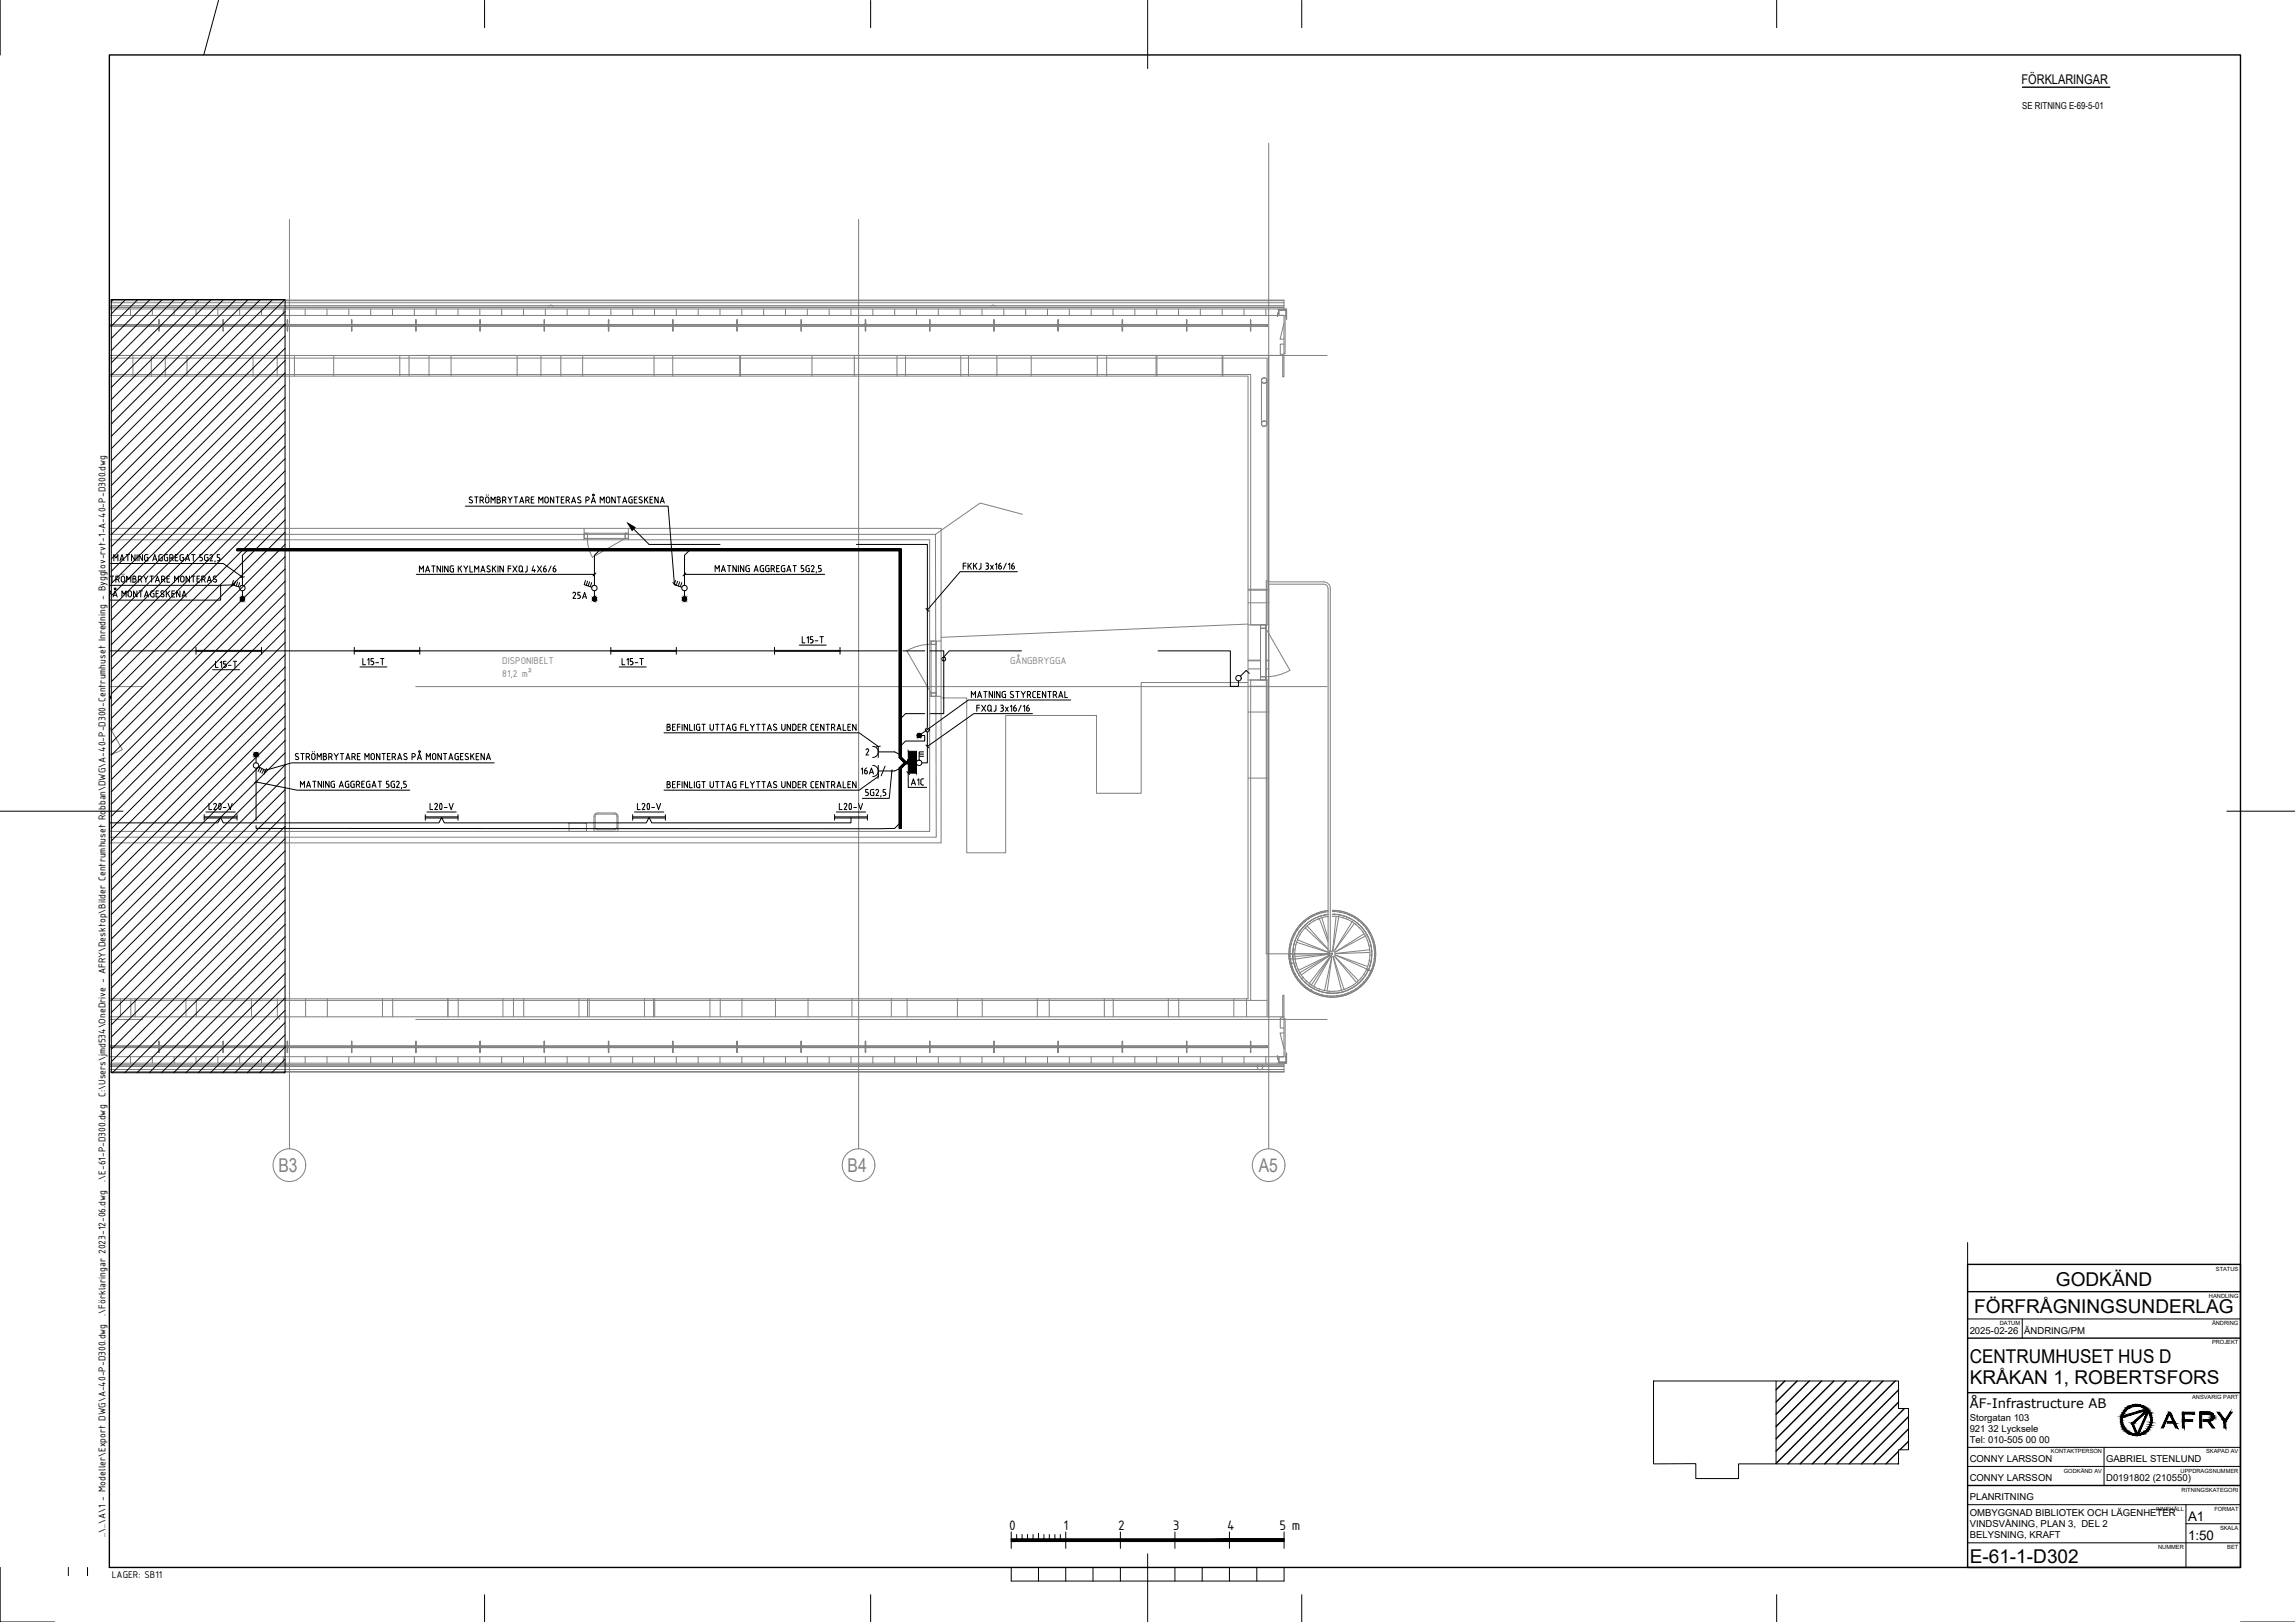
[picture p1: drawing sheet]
<svg xmlns="http://www.w3.org/2000/svg" width="841mm" height="594mm" viewBox="0 0 841 594" stroke-linecap="round" stroke-linejoin="round" font-family="sans-serif">
<defs><g id="words">
<g font-size="7" fill="#808080">
<text x="102.1" y="429.1">B3</text>
<text x="310.6" y="429.1">B4</text>
<text x="461.3" y="429.1">A5</text>
</g>
<g font-size="7">
<text x="753.4" y="470.8">GODKÄND</text>
<text x="723.5" y="480.8">FÖRFRÅGNINGSUNDERLAG</text>
<text x="721.8" y="499.1">CENTRUMHUSET HUS D</text>
<text x="721.8" y="507.1">KRÅKAN 1, ROBERTSFORS</text>
<text x="721.8" y="572.6">E-61-1-D302</text>
</g>
<g font-size="5.4">
<text x="369.8" y="560.3">0</text>
<text x="389.7" y="560.3">1</text>
<text x="409.8" y="560.3">2</text>
<text x="429.8" y="560.3">3</text>
<text x="449.7" y="560.3">4</text>
<text x="468.8" y="560.3">5 m</text>
</g>
<g font-size="4.9">
<text x="740.8" y="30.7">FÖRKLARINGAR</text>
<text x="801.8" y="557.1">A1</text>
<text x="801.8" y="564.1">1:50</text>
</g>
<text font-size="4.8" x="721.8" y="515.6">ÅF-Infrastructure AB</text>
<g font-size="3.9" fill="#808080">
<text x="184.1" y="243.2">DISPONIBELT</text>
<text x="370.1" y="243.2">GÅNGBRYGGA</text>
<text x="184.1" y="248.1">81,2 m²</text>
</g>
<g font-size="3.9">
<text x="38.7" y="401.6" transform="rotate(-90 38.7 401.6)">C:\Users\jmd534\OneDrive - AFRY\Desktop\Bilder Centrumhuset Robban\DWG\A-40-P-D300-Centrumhuset Inredning - Bygglov-rvt-1-A-40-P-D300.dwg</text>
<text x="38.7" y="432.9" transform="rotate(-90 38.7 432.9)">.\E-61-P-D300.dwg</text>
<text x="38.7" y="481.8" transform="rotate(-90 38.7 481.8)">.\Förklaringar 2023-12-06.dwg</text>
<text x="38.7" y="562.8" transform="rotate(-90 38.7 562.8)">..\..\A\1 - Modeller\Export DWG\A-40-P-D300.dwg</text>
<text x="41" y="578">LAGER: SB11</text>
</g>
<g font-size="3.5">
<text x="741" y="40.1">SE RITNING E-69-5-01</text>
<text x="721.8" y="488.5">2025-02-26</text>
<text x="741.8" y="488.5">ÄNDRING/PM</text>
<text x="721.8" y="520.6">Storgatan 103</text>
<text x="721.8" y="524.6">921 32 Lycksele</text>
<text x="721.8" y="528.6">Tel: 010-505 00 00</text>
<text x="721.8" y="535.5">CONNY LARSSON</text>
<text x="771.8" y="535.5">GABRIEL STENLUND</text>
<text x="721.8" y="542.5">CONNY LARSSON</text>
<text x="771.8" y="542.5">D0191802 (210550)</text>
<text x="721.8" y="549.5">PLANRITNING</text>
<text x="721.8" y="555.2">OMBYGGNAD BIBLIOTEK OCH LÄGENHETER</text>
<text x="721.8" y="559.4">VINDSVÅNING, PLAN 3, DEL 2</text>
<text x="721.8" y="563.5">BELYSNING, KRAFT</text>
</g>
<g font-size="2.1">
<text x="812" y="465.3">STATUS</text>
<text x="809.5" y="475.3">HANDLING</text>
<text x="732.9" y="485.4">DATUM</text>
<text x="810.6" y="485.4">ÄNDRING</text>
<text x="810.6" y="492.4">PROJEKT</text>
<text x="803.3" y="512.3">ANSVARIG PART</text>
<text x="751.6" y="532.4">KONTAKTPERSON</text>
<text x="808.4" y="532.4">SKAPAD AV</text>
<text x="756.3" y="539.3">GODKÄND AV</text>
<text x="799.1" y="539.3">UPPDRAGSNUMMER</text>
<text x="799.5" y="546.3">RITNINGSKATEGORI</text>
<text x="790.1" y="553.4">INNEHÅLL</text>
<text x="811.5" y="553.4">FORMAT</text>
<text x="813.5" y="560.3">SKALA</text>
<text x="790.9" y="567.4">NUMMER</text>
<text x="816.2" y="567.4">BET</text>
</g>
</g></defs>
<g fill="none" stroke="#808080" stroke-width=".37">
<path d="M464.9 52.5v368.3M106.1 80.4v340.4M314.6 80.4v340.4M40.1 115.5h430.4v14.7h-430.4h12.3M40.1 111.9h430.4M40.1 113.2h431.4v3.7M40.1 119.4h424.2h-29.4M40.1 109.9h430.4v3.3M40.1 110.1h430.4M40.1 110.9h430.4M40.1 112.6h430.4M40.1 112.5h430.4"/>
<path d="M40.1 118.9h424.2M47.8 113.2v2.3M55.8 113.2v2.3M58.2 118.9v2.3M58.2 117.2v4M58.2 118.9v.5zM58.2 119.4h.1M58.2 117.2v1.7M58.2 117.2h.1M58.3 117.2v4M58.3 118.9v.5M58.3 118.9v.5z"/>
<path d="M58.3 117.2v1.7M58.3 119.4v1.8M63.8 113.2v2.3M71.8 113.2v2.3M79.8 113.2v2.3M81.7 118.9v2.3M81.7 117.2v4M81.7 118.9v.5zM81.7 119.4h.1M81.7 117.2h.2M81.7 117.2v1.7M81.9 117.2v4"/>
<path d="M81.9 118.9v.5M81.9 118.9v.5zM81.9 117.2v1.7M81.9 119.4v1.8M87.8 113.2v2.3M95.8 113.2v2.3M103.8 113.2v2.3M105.3 118.9v2.3M105.3 117.2v4M105.3 118.9v.5zM105.3 119.4h.1M105.3 118.9v.5"/>
<path d="M105.3 117.2h.1M105.3 117.2v1.7M105.4 117.2v4M105.4 118.9v.5zM111.8 113.2v2.3M119.8 113.2v2.3M127.8 113.2v2.3M128.8 119.4v1.8M128.8 117.2v4M128.8 118.9v.5M128.8 119.4h.1M128.8 118.9v.4v-.4"/>
<path d="M128.8 117.2h.1M128.8 117.2v2.2M128.9 117.2v4M128.9 118.9v.5M128.9 119.4h.1M135.8 113.2v2.3M143.8 113.2v2.3M151.8 113.2v2.3M152.3 119.4v1.8M152.3 117.2v4M152.3 118.9v.5M152.3 117.2v2.2"/>
<path d="M152.3 118.9v.4zM152.3 117.2h.2M152.5 117.2v4M152.5 118.9v.5M152.5 119.4h.1M159.8 113.2v2.3M167.8 113.2v2.3M175.8 113.2v2.3M175.9 118.9v.4zM175.9 119.4v1.8M175.9 117.2v4M175.9 118.9v.5"/>
<path d="M175.9 119.4h.1M175.9 117.2h.1M175.9 117.2v1.7M176 117.2v4M176 119.4h.1M176 118.9v.4M176 119.3v-.4v.5M176 117.2v1.7M176 119.4v1.8M183.8 113.2v2.3M191.8 113.2v2.3M199.4 118.9v.4z"/>
<path d="M199.4 119.4v1.8M199.4 117.2v4M199.4 118.9v.5M199.4 119.4h.1M199.4 117.2h.1M199.4 117.2v1.7M199.5 117.2v4M199.5 119.4h.1M199.5 118.9v.4M199.5 119.3v-.4v.5M199.5 117.2v1.7M199.5 119.4v1.8"/>
<path d="M199.8 113.2v2.3M201.1 112.1l.8-.3 .7 .3M207.8 113.2v2.3M215.8 113.2v2.3M223 118.9v.5M223 119.4v1.8M223 117.2v4M223 118.9v.4zM223 119.4h.1M223 117.2h.1M223 117.2v1.7M223.1 117.2v4"/>
<path d="M223.1 119.4h.1M223.1 118.9v.5M223.1 119.3v-.4v.5M223.1 118.9v.4M223.1 117.2v1.7M223.1 119.4v1.8M223.8 113.2v2.3M231.8 113.2v2.3M239.8 113.2v2.3M246.5 118.9v.5zM246.5 119.4v1.8M246.5 117.2v4"/>
<path d="M246.5 118.9v.5M246.5 119.4h.1M246.5 117.2v1.7M246.5 117.2h.1M246.6 117.2v4M246.6 119.4h.1M246.6 118.9v2.3M246.6 119.4v-.5v.5M246.6 118.9v.5M246.6 117.2v1.7M247.8 113.2v2.3M255.8 113.2v2.3"/>
<path d="M263.8 113.2v2.3M270 118.9h.1M270 119v.4zM270 119.4h.1M270 119.4v1.8M270 117.2v4M270 118.9v.5M270 117.2h.2M270 117.2v1.7M270.2 117.2v4M270.2 119.4h.1M270.2 119v.4"/>
<path d="M270.2 118.9h.1M270.2 118.9v.5M270.2 117.2v1.7M270.2 119.4v1.8M271.9 113.2v2.3M279.9 113.2v2.3M287.9 113.2v2.3M293.6 118.9h.1M293.6 119v.4M293.6 119.4h.1M293.6 119.4v1.8M293.6 117.2v4"/>
<path d="M293.6 118.9v.5M293.6 117.2h.1M293.6 117.2v1.7M293.7 117.2v4M293.7 119.4h.1M293.7 119v.4M293.7 118.9h.1M293.7 118.9v.5M293.7 117.2v1.7M293.7 119.4v1.8M295.9 113.2v2.3M303.9 113.2v2.3"/>
<path d="M311.9 113.2v2.3M317.1 118.9h.1M317.1 119h.1M317.1 119v.4M317.1 119.4h.1M317.1 119.4v1.8M317.1 117.2v4M317.1 118.9v.5M317.1 117.2h.1M317.1 117.2v1.7M317.2 117.2v4M317.2 119.4h.1"/>
<path d="M317.2 119v.4M317.2 119h.1M317.2 118.9h.1M317.2 118.9v.5M317.2 117.2v1.7M317.2 119.4v1.8M319.9 113.2v2.3M327.9 113.2v2.3M335.9 113.2v2.3M340.6 118.9h.1M340.6 119h.1M340.6 119v.4"/>
<path d="M340.6 119.4v1.8M340.6 117.2v4M340.6 118.9v.5M340.6 119.4h.1M340.6 118.9v.1M340.6 117.2v1.7M340.6 117.2h.2M340.8 117.2v4M340.8 119.4h.1M340.8 119v.4M340.8 119h.1M340.8 118.9h.1"/>
<path d="M340.8 118.9v.5M340.8 118.9v.1M340.8 117.2v1.7M340.8 119.4v1.8M343.9 113.2v2.3M351.9 113.2v2.3M359.9 113.2v2.3M363.2 112.1l.7-.3 .7 .3M364.2 118.9v.1M364.2 119v.4M364.2 119.4h.1M364.2 117.2v4v-1.8"/>
<path d="M364.2 117.2h.1M364.2 117.2v1.7M364.3 117.2v4M364.3 119.4h.1M364.3 119v.4M364.3 118.9v.1M364.3 118.9v.5M364.3 117.2v1.7M364.3 119.4v1.8M367.9 113.2v2.3M375.9 113.2v2.3M383.9 113.2v2.3"/>
<path d="M387.7 117.2v2.2M387.7 117.2v4v-1.8M387.7 118.9v.5zM387.7 119.4h.1M387.7 117.2h.1M387.8 117.2v4M387.8 118.9v2.3M387.8 118.9v.5zM387.8 117.2v1.7M391.9 113.2v2.3M399.9 113.2v2.3M407.9 113.2v2.3"/>
<path d="M411.3 118.9v.5M411.3 117.2v4v-1.8M411.3 118.9v.5zM411.3 119.4h.1M411.3 117.2h.1M411.3 117.2v1.7M411.4 117.2v4M411.4 118.9v2.3M411.4 118.9v.5zM411.4 117.2v1.7M415.9 113.2v2.3M423.9 113.2v2.3"/>
<path d="M431.9 113.2v2.3M434.8 118.9v.5M434.8 117.2v4v-1.8M434.8 118.9v.5zM434.8 119.4h.1M434.8 117.2h.1M434.8 117.2v1.7M434.9 117.2v4M434.9 118.9v2.3M434.9 118.9v.5zM434.9 117.2v1.7M439.9 113.2v2.3"/>
<path d="M447.9 113.2v2.3M455.9 113.2v2.3M458.2 117.2v4M458.2 118.9v.5M458.2 119.4v-.5v2.3M458.2 118.9v.5zM458.2 119.4h.1M458.2 117.2h.1M458.2 117.2v1.7M458.3 118.9v2.3M458.3 118.9v.5v-2.2v4M458.3 118.9v.5z"/>
<path d="M458.3 118.9h6v.5v-.5M463.9 113.2v2.3M464.3 118.9v.5zM468.7 113.2v2.3h1.8M468.7 113.7h2.5M470.5 118.4l-1.4 5.8h1.4M471.2 113.3v2.2h-.3v14.1h-.4M471.4 113.2l.1 3.7-.2-3.6h-2.6l-.6 2.6 .6-2.6h2.7M40.1 131.2h424.2v97.7h-6v-91.7h-418.2M40.1 137.8h417.3v228h-417.3M48.7 130.2v7.6M55.4 130.2v7.6"/>
<path d="M58.2 121.2h.1M60.6 130.2v7.6M68.5 130.2v7.6M81.7 121.2h.2M92.7 130.2v7.6M101.6 130.2v7.6M102.3 130.2h.1M105.3 121.2h.1M107.9 130.2v7.6M122.3 130.2v7.6M128.8 121.2h.1M146.5 130.2v7.6"/>
<path d="M149.9 130.2v7.6M152.3 121.2h.2M152.3 130.2h334M157.2 130.2v7.6M165.3 130.2v7.6M175.9 121.2h.1M189.5 130.2v7.6M198.2 130.2v7.6M199.4 121.2h.1M205.5 130.2v7.6M213.5 130.2v7.6M223 121.2h.1"/>
<path d="M239.7 130.2v7.6M246.5 121.2h.1M246.5 130.2v7.6M270 121.2h.2M271.1 130.2v7.6M271.3 130.2v7.6M293.6 121.2h.1M297.5 130.2v7.6M313.1 130.2v7.6M317.1 121.2h.1M328.7 130.2v7.6M331.8 130.2v7.6"/>
<path d="M340.6 121.2h.2M352.1 130.2v7.6M354.9 130.2v7.6M364.2 121.2h.1M365.3 130.2v7.6M377.9 130.2v7.6M387.7 121.2h.1M402.1 130.2v7.6M405.5 130.2v7.6M411.3 121.2h.1M423.7 130.2v7.6M424 130.2v7.6"/>
<path d="M434.8 121.2h.1M447.9 130.2v7.6M448.1 130.2v7.6M458.2 121.2h.1M462.3 139.4l.3 .8 .7 .2M462.3 139.4v15.8M463.3 138.4a.99 .99 0 0 0-1 1 .99 .99 0 0 0 1 .9M463.3 138.4a.99 .99 0 0 1 1 1 .99 .99 0 0 1-1 .9M463.3 138.4l-.7 .3-.3 .7M463.3 138.4a1.02 1.02 0 0 1 .9 1 1.02 1.02 0 0 1-.9 1M464.3 139.4v15.8M470.5 126h-1.3v3.8h.9v8.2h.4v-7.8"/>
<path d="M40.1 193.5h174v4.2h-174M40.1 195.7h302.7l.3 110.9h-303M214.1 197.7h16.2v-4.2h114.6v41.3h-4.2v-37.1h-110.4M214.1 193.5h16.2M214.3 195.3h1v1.9h-1M215.3 195.3h-1.2v1.9h1.2M215.3 195.3h13.8v1.9h-13.8M215.3 195.3v1.9M229.1 195.3h1.2v1.9h-1.2l-12 6.9a13.8 13.8 0 0 1-1.8-6.9M230.1 195.3h-1v1.9h1M374.6 188.4l-15.4-4.2-16.4 11.5M457.4 216.2h7.5"/>
<path d="M457.4 215.8h7.5M464.9 212.7h-.9v136.6h9.8M464.9 213.1h20.2l1.5 .6 .8 1.3 .1 133.3h-.8l-.1-132.7a1.59 1.59 0 0 0-1.5-1.6h-20.2zM340.7 234.8v20.2h4.2v53.7h-304.8M341.2 236a17.2 17.2 0 0 0-8.9 2.4l8.9 15.4v1.2h1.9v-1.2M341.2 236v-1.2h1.9v1.2M341.2 235v1h1.9v-1M341.2 236v17.8h1.9v-17.8M341.2 236h1.9M344.9 234.8v20.2M457.4 220.8h7.5M457.4 228.9h7.5"/>
<path d="M457.4 228.6l-112.5 4.8M461.9 230.1v-1.2h1.9v1.2l8.9 15.4a18.1 18.1 0 0 1-8.9 2.4M461.9 229.1v1h1.9v-1M40.1 251.5h12.3M102.3 251.5h.1M152.3 251.5h334M340.7 255v49.5h-300.6M341.2 254.8v-1h1.9v1M457.4 250h-39.2v40.5h-16.4v-28.4h-33.3v50.2h-14.2v-56.7h-9.4M457.4 245h4.5M457.4 241.8h4.5M457.4 242h4.5"/>
<path d="M457.4 249.1h7.5M457.4 251.3h7.5M458.3 249.1h6v117.3h-6zM461.9 247.9h1.9v1.2h-1.9zM461.9 247.9v-17.8h1.9v17.8M461.9 247.9v1M461.9 247.9h1.9M463.8 245h1.1M463.8 241.8h1.1M463.8 242h1.1M463.8 247.9v1M40.1 266.2l4.8 8.3-1.7 .9-3.1 1"/>
<path d="M457.4 260.8h7.5M218.2 298l.8-.3h6.2l.7 .3 .6 1v5.5h-8.8v-5.5zM219 298.1a.85 .85 0 0 0-.9 1l-.1 3.9 .3 .6 .7 .3h6.2l.6-.3 .3-.6v-3.9l-.3-.7-.6-.3M219 298.2h6.2M457.4 285h7.5M208.5 301.5h6.4v3h-6.4zM476.8 338.9l-.6 .7M477.3 338.4l-.2 .2M477.5 339.6l-.3 .4M477.6 339.5l-.1 .1M477.7 339.4l-.7 .9M478.3 339.8l8.4 8"/>
<path d="M478.4 338.8l-.3 .2M478.4 337.3l-.5 .5M478.7 339.4l-.3 .3M478.9 338.3l-.2 .1M479 339.1l7.7 8.5M479.3 337.9l-.1 .1M479.6 337.7l-1.8 1.6M480 336.3l-.8 .4M480 338.3l-.3 .3M480.4 337.1l-.4 .3M480.6 337v.1M480.7 335.8l-.2 .1"/>
<path d="M480.8 336.9l-.1 .1M480.8 336.9l-1 .7M481.6 337.3l-.3 .1M481.9 336.3l-.2 .1M482 335.2l-.7 .3M483.3 336.5l-.5 .2M483.5 336.4l3.2 8.7M483.6 334.6l-.8 .2M483.9 335.5l-.4 .1M484.2 335.4l-.2 .1M484.4 336.1l2.3 7.8M484.4 335.4l-3.3 1.3"/>
<path d="M484.8 336l-.3 .1M485 334.2l-.7 .2M485.6 335.1l-.5 .1M485.9 334l-.2 .1M485.9 335l-1.1 .3M486 335l-.5 .1M486.2 335h.5a14.5 14.5 0 0 0-10.2 22.8 14.5 14.5 0 0 0 24.9-2.4M486.4 335.7l.3-.1a13.7 13.7 0 0 0-12.2 14M486.7 333.9a15.4 15.4 0 0 0-13.7 18M488.3 333.9a15.5 15.5 0 0 1 14 22M488.5 333.9h.6M488.5 334.9h.1"/>
<path d="M488.6 335.6h-.3a13.7 13.7 0 0 1 12.4 19.5M488.9 334.9h.5M489.5 334.9h.2M489.6 335.7l-1.3 12.6M489.9 335l-1.6-.1a14.4 14.4 0 0 1 13.1 20.5M490 335h.2M490 333.9l.2 .1M490.2 335.7h.1M490.3 335l3.5 1M490.6 335.8l-2.2 12.5M490.7 335.1h.4M490.9 334.1l.7 .1"/>
<path d="M491.8 336.1l.4 .1M492.1 335.4h.2M492.5 334.4l.6 .2M492.7 335.5l.3 .2M493.4 335.8h.1M493.5 336.6l.3 .1M493.8 336l.1 .1M494 335l.6 .2M494.1 336.1l1 .5M494.3 336.2l.7 .4M495.2 335.5l.3 .1M495.3 337.5l.2 .2"/>
<path d="M495.4 336.8l2.9 2.1M495.5 337.6l-6.7 10.9 7.5-10.3M496 337.1l.3 .1M496.3 336.1l.5 .3M496.6 338.4l.4 .3M497.3 338.1h.1M497.6 336.9l.4 .5M497.6 338.3l.3 .3M498 339.7l.2 .2M498 338.7l.1 .1M498.4 339h.1M498.6 339.2l.7 .9"/>
<path d="M498.8 338l.3 .3M498.8 339.4l.3 .4M499.2 339.9l.1 .1M499.3 338.6l.6 .5M500.5 339.9l.4 .5M472.8 349.1v1.1M472.8 348.3v.3M472.8 351.2l.1 .5M472.9 347v.3M473 352.1a15.5 15.5 0 0 0 13.2 12.6 15.5 15.5 0 0 0 16.1-8.8M473.1 352.4l.3 1.1M473.1 352.6v.1"/>
<path d="M473.1 351.3a.82 .82 0 0 1 1 .4 .82 .82 0 0 1-.3 1.1 .86 .86 0 0 1-.9-.5 .86 .86 0 0 1 .2-1zM473.2 345.5l-.1 .8M473.4 353.5v.1M473.5 354l.1 .3M473.5 354.1l.6 1.6M473.7 343.9l-.2 .7M473.8 349.3h-1.5a15.9 15.9 0 0 0 15.9 15.9 15.9 15.9 0 0 0 15.9-15.8 15.9 15.9 0 0 0-15.8-16 15.9 15.9 0 0 1 14.1 23.4 15.9 15.9 0 0 1-27.3 1.4 15.9 15.9 0 0 1 11.6-24.7 15.9 15.9 0 0 0-14 12.5 15.9 15.9 0 0 0 7.6 17.1l.3-.3M473.8 349.3l.2 2.8 .7 2.4M473.8 349.3h.7M473.8 349.5v.9M473.8 350.1v.5M473.9 355.1l.1 .4"/>
<path d="M473.9 347.7l-.1 .8M473.9 350.8v.1M473.9 351.8l.1 .2M473.9 347.1v.2M474 351.8v.3M474.1 346.1l-.1 .4M474.2 342.7l-.2 .4M474.2 345.7v.1M474.3 345.5l-.5 3.5M474.3 345.3h.1M474.4 353.5l.1 .5-.1-.4M474.5 353.7l-.2-.4 .4 1.1"/>
<path d="M474.5 349.3a13.8 13.8 0 0 0 10.8 13.5 13.8 13.8 0 0 0 15.4-7.7M474.5 349.3h13.6M474.5 349.3v.2M474.5 356.5l.3 .6M474.5 356.5l.2 .3M474.6 351v.5v-.3M474.6 344.4l.2-.4-.4 1.1M474.6 344.4l-.1 .4M474.6 347.4l-.1 .5M474.8 341.7l-.5 .8M474.8 354.8l1.2 2.3 1.5 2M474.9 345.8l-.1 .3"/>
<path d="M475 355.1l.1 .4M475 353.1l-.1-.2 .2 .3M475.1 355.3l.2 .5M475.1 345.1l12.2 3.9M475.3 342.8v.1M475.4 357.9l-.2-.2 .5 .7M475.5 344.2l11.8 4.8M475.6 354.6l.1 .4M475.6 343.9l-.2 .4M475.6 340.3l-.3 .6M475.9 356.8l.2 .4M475.9 357l.1 .1"/>
<path d="M476 341.6h.1M476.1 358.9l.2 .3M476.2 359l.5 .6M476.3 356.2l.2 .3M476.4 341l-.2 .3M476.4 342.3l-.2 .4M476.6 340.8l-.2 .2M476.7 340.6l-1.8 3.1M476.9 358.3l.3 .4zM477 359.9l.1 .2M477 340.2l-.2 .3M477.4 357.8l.2 .2"/>
<path d="M477.5 357.9l.2 .3M477.8 359.3l.8 .8M478.1 359.6l.3 .3M478.2 359.8l.6 .5M478.3 359.8l.1 .2M478.6 359.2l.3 .3-.2-.2M487.2 348.3l.4 .3-.3-.3M487.2 349.4l-12.7 .9M487.2 349.5l-12.6 1.8M487.3 349.8l-11.4 5.6M487.4 349.8l-11 6.4 .2 .5M487.4 349.9l-10.5 7.2"/>
<path d="M487.9 348.3v.1M488 348.3v.1M488 350.3l-2.6 12.5M488.1 350.3l-1.7 12.6M488.1 349.3l.2 .1-.2-.1 .2 .1-.2-.1-6.7 12M488.1 348.3v1M488.5 350.3l3.1 12.4M488.6 350.3l3.9 12.1 .4-.1M488.9 350.1l8.2 9.7M488.9 350.1l8.9 9.1M489.1 349.7l11.7 5.2M489.2 349.7l12 4.3"/>
<path d="M497.6 359.4l-.3 .3M498.2 359.8l-.2 .3M498.8 358.2l-.2 .2M499.3 341.1l.2 .3M499.3 358.7l-.8 .9M499.5 340.2l1.4 2M499.6 358.3l-.3 .3M499.9 342l-10.8 6.8M499.9 340.7v.1M500 356.5l-.2 .3M500 359.4l-.5 .6M500.1 357.6l-2.4 2.7"/>
<path d="M500.2 341.1l.1 .2M500.2 342.5l.2 .4M500.4 342.8l-11.3 6M500.6 341.8v.1M500.6 356.9l-.3 .4M500.7 355.1l.4-.1 .3 .4M500.8 354.9l-.2 .5M500.8 342.2l.6 1.2M500.8 356.5l-.5 .8M501 358.1l-.5 .7M501 342.5l.3 .7M501.1 344.4v.1"/>
<path d="M501.4 341.1l.4 .7M501.4 355.4l-.4 .8M501.4 353.2v.2M501.4 355.4h.1M501.4 355.4h.6l.3 .4M501.6 357.2l-.1 .2M501.6 343.8l1 3.5M501.6 354.9v.1M501.6 346l.1 .4M501.8 344.2l.1 .4M501.8 354.4l-.4 1M501.8 351.4v.4"/>
<path d="M501.9 347.9l-12.7 1.3M501.9 347.7v.4M501.9 344.6l.1 .2M501.9 354h.1M502 348.8l-12.8 .5M502 349.7v.4M502.1 342.5l.1 .1M502.1 353.4l-.1 .5M502.2 356l-.4 .9M502.2 345.6v.1M502.2 353l-.3 1.2M502.3 352.8h.1"/>
<path d="M502.4 346.2v.4M502.4 352.4h.1M502.5 346.8v.2M502.5 343.3l.3 .8M502.5 351.7l-.1 .5M502.6 347.4l.1 1.3v-.4M502.6 351.3l-.1 .2M502.7 347.9v.5M502.7 349.1l-.4 3.6M502.7 349.9v.2M502.8 354.6l-.4 1M503.1 344.9l.1 .6"/>
<path d="M503.3 352.8l-.2 .9M503.5 346.4l.1 1.1M503.6 347.6l.1 .5M503.7 350.5l-.2 1.1M503.7 349v.6M40.1 372.4h430.4M40.1 366.4h418.2M40.1 373.4h12.3M44.1 365.8v6.6M47.9 365.8v6.6M49.5 365.8v6.6M68.1 365.8v6.6"/>
<path d="M72 365.8v6.6M92.1 365.8v6.6M101.6 365.8v6.6M102.3 373.4h.1M112 365.8v6.6M120 365.8v6.6M140.2 365.8v6.6M143.9 365.8v6.6M152.3 373.4h334M164.1 365.8v6.6M164.2 365.8v6.6M167.9 365.8v6.6"/>
<path d="M184.3 365.8v6.6M188.2 365.8v6.6M191.9 365.8v6.6M212.2 365.8v6.6M215.3 365.8v6.6M215.9 365.8v6.6M236.2 365.8v6.6M239.5 365.8v6.6M239.9 365.8v6.6M260.2 365.8v6.6M263.9 365.8v6.6M271.9 365.8v6.6"/>
<path d="M284.2 365.8v6.6M296.1 365.8v6.6M312.2 365.8v6.6M326.6 365.8v6.6M332.4 365.8v6.6M350.8 365.8v6.6M359.9 365.8v6.6M380.1 365.8v6.6M384.5 365.8v6.6M404.7 365.8v6.6M408 365.8v6.6M428.1 365.8v6.6"/>
<path d="M432 365.8v6.6M452.1 365.8v6.6M456.8 365.8v6.6M464.3 366.4v6M470.5 372.4v14.6h-430.4M470.5 373.1h.4v14h.3v2.1M470.5 372.4v-7.9h-.4v8.3h-.9v3.7h1.3M470.5 378.3h-1.4l1.4 5.8M477.3 360.3l1.1 1M478.1 361h.1M478.8 360.3l3.1 2M478.9 361.7l.4 .3"/>
<path d="M479.1 361.8l.5 .4M479.5 360.9l1.1 .7M479.6 361l.2 .1M479.7 361l.2 .2M479.8 360.2l7.8-10.1-7 10.6M480 360.4l.3 .2M480.3 362.6l.3 .2M480.5 362.7l.5 .3M480.6 362.8h.1M481 361.9l.4 .2M481.6 362.1l.2 .2M481.7 361.4l.3 .2"/>
<path d="M481.8 363.4l.2 .1M482.2 362.5l1.1 .4M482.5 363.7l.9 .3M482.5 362.6l1 .4M483.3 362.2l.3 .1M483.4 363l3.7 .7M484.1 364.3l.7 .1M484.6 363.4h.2M485.1 363.4l.2 .1M485.2 362.8h.3M485.7 364.6l.7 .1M486.1 363.7h.5"/>
<path d="M486.6 363.7h.4M486.9 363l.5 .1M487.2 364.8h.6M487.4 363.8h.1M488.3 363.8h.6M488.4 364.8h.5M488.9 363.1h.1M490.3 363.7h-.3M490.4 364.7l-.7 .1M491.1 362.8l-.4 .1M491.1 363.5l-.5 .1M491.3 363.5l-3.8 .3"/>
<path d="M491.8 363.4h.1M491.9 364.4l-.7 .1M492.1 363.3l-.5 .1M492.4 363.2l-.2 .1M492.5 363.1l-1.2 .3M492.6 363.1h.1M492.9 364.1l-.2 .1M493.6 362.8l-.3 .1M494.1 362.6l-.3 .1M494.3 363.6l-.9 .3M494.5 361.6l-.4 .2M495.3 362l-.1 .1"/>
<path d="M495.7 362.9l-.8 .4M496.1 360.7h-.1M496.2 361.4l-3.2 1.6M496.3 361.4l-.3 .1M496.9 360.9l-.3 .3M497 362.1l-.5 .4M497.1 360.7l.2-.1-1 .7M497.9 361.5l-.2 .1M498.9 360.5l-.6 .6M40.1 392.5h430.4M40.1 391.7h430.4M40.1 390.6h430.4"/>
<path d="M40.1 390h430.4M40.1 390.1h430.4M40.1 383.1h424.2M40.1 383.7h424.2M47.8 387v2.4M55.8 387v2.4M58.2 381.4v4zM58.2 383.1v.6zM58.2 383.7h.1M58.2 381.4h.1M58.2 385.4h.1M58.3 381.4v4"/>
<path d="M58.3 383.1v.6zM58.3 383.1h.1M63.8 387v2.4M71.8 387v2.4M79.8 387v2.4M81.7 381.4v4zM81.7 383.1v.6zM81.7 383.7h.1M81.7 381.4h.2M81.7 385.4h.2M81.9 381.4v4M81.9 383.1v.6z"/>
<path d="M81.9 383.1h.1M87.8 387v2.4M95.8 387v2.4M103.8 387v2.4M105.3 381.4v4zM105.3 383.1v.6zM105.3 383.7h.1M105.3 381.4h.1M105.3 385.4h.1M105.4 381.4v4M105.4 383.1v.6zM105.4 383.1h.1"/>
<path d="M111.8 387v2.4M119.8 387v2.4M127.8 387v2.4M128.8 381.4v4zM128.8 383.1v.6zM128.8 383.7h.1M128.8 381.4h.1M128.8 385.4h.1M128.9 381.4v4M128.9 383.1v.6zM128.9 383.1h.1M135.8 387v2.4"/>
<path d="M143.8 387v2.4M151.8 387v2.4M152.3 381.4v4zM152.3 383.1v.6zM152.3 383.7h.1M152.3 381.4h.2M152.3 385.4h.2M152.5 381.4v4M152.5 383.1v.6zM152.5 383.1h.1M159.8 387v2.4M167.8 387v2.4"/>
<path d="M175.8 387v2.4M175.9 381.4v4zM175.9 383.1v.6zM175.9 383.7h.1M175.9 381.4h.1M175.9 385.4h.1M176 381.4v4M176 383.1v.6zM176 383.1h.1M183.8 387v2.4M191.8 387v2.4M199.4 381.4v4z"/>
<path d="M199.4 383.1v.6zM199.4 383.7h.1M199.4 381.4h.1M199.4 385.4h.1M199.5 381.4v4M199.5 383.1v.6zM199.5 383.1h.1M199.8 387v2.4M207.8 387v2.4M215.8 387v2.4M223 381.4v4zM223 383.1v.6z"/>
<path d="M223 383.7h.1M223 381.4h.1M223 385.4h.1M223.1 381.4v4M223.1 383.1v.6zM223.1 383.1h.1M223.8 387v2.4M231.8 387v2.4M239.8 387v2.4M246.5 381.4v4zM246.5 383.1v.6zM246.5 383.7h.1"/>
<path d="M246.5 381.4h.1M246.5 385.4h.1M246.6 381.4v4M246.6 383.1v.6zM246.6 383.1h.1M247.8 387v2.4M255.8 387v2.4M263.8 387v2.4M270 381.4v4zM270 383.1v.6zM270 383.7h.1M270 381.4h.2"/>
<path d="M270 385.4h.2M270.2 381.4v4M270.2 383.1v.6zM270.2 383.1h.1M271.9 387v2.4M279.9 387v2.4M287.9 387v2.4M293.6 381.4v4zM293.6 383.1v.6zM293.6 383.7h.1M293.6 381.4h.1M293.6 385.4h.1"/>
<path d="M293.7 381.4v4M293.7 383.1v.6zM295.9 387v2.4M303.9 387v2.4M311.9 387v2.4M317.1 381.4v4zM317.1 383.1v.6zM317.1 381.4h.1M317.1 385.4h.1M317.2 381.4v4M317.2 383.1v.6zM317.2 383.1h.1"/>
<path d="M319.9 387v2.4M327.9 387v2.4M335.9 387v2.4M340.6 383.3v.4M340.6 381.4v1.9M340.6 381.4v4v-1.7M340.6 383.3h.1M340.6 383.3v.4zM340.6 383.7h.1M340.6 383.3v.3M340.6 381.4h.2M340.6 385.4h.2"/>
<path d="M340.8 381.4v4M340.8 383.1v.2M340.8 383.3v2.1M340.8 383.1v.6v-.4M340.8 383.3v.4zM340.8 383.3h.1M340.8 381.4v1.7M343.9 387v2.4M351.9 387v2.4M359.9 387v2.4M364.2 383.4v.3M364.2 383.3v.1"/>
<path d="M364.2 381.4v1.9M364.2 381.4v4v-1.7M364.2 383.4v-.3v.6M364.2 383.1v.3zM364.2 383.4v.3zM364.2 381.4h.1M364.2 385.4h.1M364.3 381.4v4M364.3 383.1v.2M364.3 383.3v.1M364.3 383.4v2M364.3 383.1v.6v-.3"/>
<path d="M364.3 383.1v.3M364.3 383.4v.3zM364.3 383.1v.3zM364.3 381.4v1.7M367.9 387v2.4M375.9 387v2.4M383.9 387v2.4M387.7 383.4v.3M387.7 381.4v2M387.7 381.4v4v-1.7M387.7 383.4v-.3v.6M387.7 383.1v.3z"/>
<path d="M387.7 383.4v.3zM387.7 381.4h.1M387.7 385.4h.1M387.8 381.4v4M387.8 383.1v.3M387.8 383.4v2M387.8 383.1v.6v-.3M387.8 383.4v.3zM387.8 383.1v.3zM387.8 381.4v1.7M391.9 387v2.4M399.9 387v2.4"/>
<path d="M407.9 387v2.4M411.3 383.4v.3M411.3 381.4v2M411.3 381.4v4v-1.7M411.3 383.4v-.3v.6M411.3 383.1v.3zM411.3 383.4v.3zM411.3 381.4h.1M411.3 385.4h.1M411.4 381.4v4M411.4 383.1v.3zM411.4 383.4v2"/>
<path d="M411.4 381.4v2.3v-.3M411.4 383.4v.3zM415.9 387v2.4M423.9 387v2.4M431.9 387v2.4M434.8 383.4v.3M434.8 381.4v2M434.8 381.4v4v-1.7M434.8 383.4v-.3v.6M434.8 383.1v.3zM434.8 383.4v.3zM434.8 381.4h.1"/>
<path d="M434.8 385.4h.1M434.9 381.4v4M434.9 383.1v.3M434.9 383.4v2M434.9 383.1v.6v-.3M434.9 383.4v.3zM434.9 383.1v.3zM434.9 381.4v1.7M439.9 387v2.4M447.9 387v2.4M455.9 387v2.4M458.2 381.4v4"/>
<path d="M458.2 383.1v.6zM458.2 383.7h.1M458.2 383.7h6.1M458.2 381.4h.1M458.2 385.4h.1M458.3 381.4v4zM458.3 383.1v.6zM458.3 383.1h.1M461 390.1a.99 .99 0 0 0 .1 1.4 .99 .99 0 0 0 1.3 0 .99 .99 0 0 0 .1-1.4M463.9 387v2.4M464.3 383.1v.6zM468.7 388.9h2.5"/>
<path d="M470.5 387l-1.8 .1v2.3M470.5 389.4v3.3h-430.4M471.4 389.3h-2.7l-.6-2.7 .6 2.6h2.6l.2-3.5-.1 3.7M471.5 385.7v3.7h-431.4"/>
<circle cx="463.2" cy="155.2" r="1"/>
<circle cx="463.3" cy="155.1" r=".99"/>
<circle cx="106.1" cy="426.8" r="6"/>
<circle cx="314.6" cy="426.8" r="6"/>
<circle cx="464.9" cy="426.8" r="6"/>
</g>
<g fill="none" stroke="#000" stroke-width=".37">
<path d="M.1 .1v20M80.1 .1l-5.4 20M177.6 .1v10M319.1 .1v10M420.6 .1v25M477 .1v10M651.1 .1v10M40.8 109.7h63.7v283.2h-63.7zM41.5 109.7l-.7 .8M46 109.7l-5.2 5.2M50.5 109.7l-9.7 9.7M55 109.7l-14.2 14.2"/>
<path d="M59.5 109.7l-18.7 18.7M64 109.7l-23.2 23.2M68.4 109.7l-27.6 27.7M72.9 109.7l-32.1 32.2M77.4 109.7l-36.6 36.7M81.9 109.7l-41.1 41.1M86.4 109.7l-45.6 45.6M90.9 109.7l-50.1 50.1M95.4 109.7l-54.6 54.6M99.9 109.7l-59.1 59.1M104.4 109.7l-63.6 63.6M104.5 114.1l-63.7 63.7"/>
<path d="M104.5 118.6l-63.7 63.7M104.5 123.1l-63.7 63.7M104.5 127.6l-63.7 63.7M104.5 132.1l-63.7 63.7M104.5 136.5l-63.7 63.8M104.5 141.1l-63.7 63.6M104.5 145.6l-63.7 63.6M104.5 150l-63.7 63.7M104.5 154.5l-63.7 63.7M104.5 159l-63.7 63.7M104.5 163.5l-63.7 63.7M104.5 168l-63.7 63.7"/>
<path d="M104.5 172.5l-63.7 63.6M104.5 177l-63.7 63.6M104.5 181.5l-63.7 63.7M104.5 185.9l-63.7 63.8M104.5 190.4l-63.7 63.7M104.5 194.9l-63.7 63.7M104.5 199.4l-63.7 63.7M170.5 185.4h74.3l2.3 28.4M172.4 182l.6 .1M172.4 182l-.4 .6 .9 .7a.56 .56 0 0 1 .1 .8 .56 .56 0 0 1-.8 0l-.3-.1M173.9 182h1.3M174.6 182v2.2"/>
<path d="M175.9 183.2h.6a.61 .61 0 0 0 .7-.6 .61 .61 0 0 0-.6-.6h-.7v2.2M176.7 183.2l.5 1M177.9 182.6a.61 .61 0 0 1 .6-.6 .61 .61 0 0 1 .6 .6M178 182.6l-.1 1a.61 .61 0 0 0 .6 .6 .61 .61 0 0 0 .6-.6M178.2 181.2v.2M178.9 181.2v.2M179.2 182.6v1M179.9 184.2v-2.2l.8 1.2 .7-1.2v2.2M182.2 183h.6M182.8 182l.5 .5-.5 .5a.61 .61 0 0 1 .6 .6 .61 .61 0 0 1-.6 .6M182.8 182h-.6v2.2h.6M184.2 183.2h.6a.61 .61 0 0 0 .6-.6 .61 .61 0 0 0-.6-.6h-.6v2.2"/>
<path d="M184.9 183.2l.5 1M186.2 182l.7 1.1 .8-1.1M186.9 183.1v1.1M188.5 182h1.2M189 182v2.2M190.4 184.2l.8-2.2 .7 2.2M190.7 183.6h1M192.7 183.2h.6a.61 .61 0 0 0 .6-.6 .61 .61 0 0 0-.6-.6h-.6v2.2M193.4 183.2l.6 1M194.7 183h.7M195.7 182h-1v2.2h1M197.4 184.2v-2.2l.8 1.2 .8-1.2v2.2"/>
<path d="M199.7 182.6a.61 .61 0 0 1 .6-.6 .61 .61 0 0 1 .6 .6M199.7 182.6v1a.61 .61 0 0 0 .6 .6 .61 .61 0 0 0 .6-.6v-1M202.9 182v2.2l-1.2-2.2v2.2M203.7 182h1.2M204.3 182v2.2M205.7 183h.7M206.7 182h-1v2.2h1M207.5 183.2h.5a.61 .61 0 0 0 .6-.6 .61 .61 0 0 0-.5-.6h-.6v2.2M208.2 183.2l.5 1M209.5 184.2l.7-2.2 .7 2.2M209.7 183.6h1M211.9 182.9l.9 .5a.63 .63 0 0 1-.3 .8 .63 .63 0 0 1-.8-.2"/>
<path d="M212.2 182l.6 .1M212.2 182l-.5 .4 .3 .5M214.7 183.2h.6a.61 .61 0 0 0 .6-.6 .61 .61 0 0 0-.6-.6h-.6v2.2M216.7 184.2l.8-2.2 .7 2.2M216.9 183.6h1.1M219.9 184.2v-2.2l.8 1.2 .7-1.2v2.2M222.2 182.6v1a.61 .61 0 0 0 .6 .6 .61 .61 0 0 0 .6-.6l.1-1M222.2 182.6a.61 .61 0 0 1 .6-.6 .61 .61 0 0 1 .6 .6M225.5 182v2.2l-1.3-2.2v2.2M226.2 182h1.2M226.8 182v2.2M228.2 184.2l.7-2.2 .8 2.2"/>
<path d="M228.4 183.6h1.1M230.4 182.6l.2 1.4 1.1 .2v-1.2h-.4M231.7 182l-.9 .1-.4 .5M232.2 193.7l5.7 5.7h25.9M232.4 183h.8M233.5 182h-1.1v2.2h1.1M234.7 182l-.5 .6 1 .7a.62 .62 0 0 1-.1 .9 .62 .62 0 0 1-.9-.2M234.7 182l.6 .1M236.2 182v2.2M236.7 182.9l.8 1.3M237.4 182l-1.2 1.4M238.2 183h.8"/>
<path d="M239.2 182h-1v2.2h1M241.2 182v2.2l-1.2-2.2v2.2M242 184.2l.7-2.2 .7 2.2M242.2 183.6h1M313.8 199.4h26v67M40.1 216.4a.61 .61 0 0 1 .6 .6 .61 .61 0 0 1-.6 .6M40.1 216.4h.1M40.1 217.6h.1M40.1 214.4h40.7M40.5 211h1.2M40.5 206.4h41.3l7 5M41 211v2.2"/>
<path d="M41.4 218.7l.8-2.3 .8 2.3M41.6 218h1.1M41.7 205.4v-2.3l.8 1.3 .7-1.3v2.3M42.4 212.2h.7a.61 .61 0 0 0 .6-.6 .61 .61 0 0 0-.6-.6h-.7v2.2M43.2 212.2l.5 1M44 205.4l.7-2.3 .8 2.3M44.2 204.8h1M44.4 212.6a.61 .61 0 0 0 .6 .6 .61 .61 0 0 0 .7-.6M44.7 218.7v-2.3l.8 1.2 .7-1.2v2.3M44.7 210.2v.2M45.5 210.2v.2M45.7 211.6a.61 .61 0 0 0-.7-.6 .61 .61 0 0 0-.6 .6v1"/>
<path d="M45.7 211.6v1M46.2 203.1h1.3M46.4 213.2v-2.2l.8 1.2 .7-1.2v2.2M46.8 203.1v2.3M47.1 216.6h.9l.2 1.4a.61 .61 0 0 1-.6 .6 .61 .61 0 0 1-.7-.6zM48.7 212h.6M49.3 212a.61 .61 0 0 1 .6 .6 .61 .61 0 0 1-.6 .6M49.3 212l.4-.3v-.5l-1-.2v2.2h.6M49.5 203.1v2.3l-1.3-2.3v2.3M50.2 216.4v2.3l-1.3-2.3v2.3M50.2 203.1v2.3M50.7 212.2h.6a.61 .61 0 0 0 .6-.6 .61 .61 0 0 0-.6-.6h-.6v2.2"/>
<path d="M51 216.4h1.2M51.5 212.2l.4 1M51.6 216.4v2.3M52.2 203.1v2.3l-1.2-2.3v2.3M52.7 211l.8 1.1 .7-1.1M52.9 218.7l.8-2.3 .7 2.3M53.2 218h1M53.5 212.1v1.1M54.2 203.1l-1.1 .2-.2 1.5 .4 .5 .9 .1v-1.3h-.4M54.9 211h1.3M55.6 211v2.2M56 205.4l.7-2.3 .8 2.3"/>
<path d="M56.1 217.4h.4v1.3h-.7M56.2 204.8h1.1M56.5 216.4h-.9l-.4 .4v1.4l.6 .4M56.9 213.2l.8-2.2 .7 2.2M57.2 212.6h1M57.2 217.4h.7M58.2 216.4h-1v2.3h1M58.2 203.8v1M59.1 204.1h.4v1.3l-.9-.1-.4-.5M59.2 212.2h.6a.61 .61 0 0 0 .6-.6 .61 .61 0 0 0-.6-.6h-.6v2.2M59.5 203.1l-.9 .1-.4 .5M59.9 212.2l.5 1"/>
<path d="M60 216.5a.57 .57 0 0 0-.8 0 .57 .57 0 0 0 0 .8l.7 .4a.62 .62 0 0 1-.1 .9 .62 .62 0 0 1-.9-.2M60.9 216.4v2.3M61.2 212h.8M61.4 217.3l.8 1.4M61.5 203.1l-1.1 .2-.2 1.5 .4 .5 .9 .1v-1.3h-.4M62.2 204.4h.6a.61 .61 0 0 0 .6-.6 .61 .61 0 0 0-.5-.7h-.7v2.3M62.2 211h-1v2.2h1M62.2 216.4l-1.3 1.4M63 204.4l.5 1M63 217.4h.7M64 213.2v-2.2l.7 1.2 .7-1.2v2.2M64 216.4h-1v2.3h1"/>
<path d="M64.2 204.1h.8M65.2 203.1h-1v2.3h1M65.9 216.4v2.3l-1.2-2.3v2.3M66.2 212.6v-1a.61 .61 0 0 1 .6-.6 .61 .61 0 0 1 .6 .6l.1 1M66.2 212.6a.61 .61 0 0 0 .6 .6 .61 .61 0 0 0 .6-.6M66.6 203.1l-.6 .4-.1 1.3 .7 .6M66.6 203.1h.6M66.7 218.7l.8-2.3 .7 2.3M66.8 204.1h.4v1.3h-.6M66.9 218h1.1M68 205.4l.7-2.3 .8 2.3M68.2 204.8h1"/>
<path d="M69.5 211v2.2l-1.3-2.2v2.2M70.2 211h1.2M70.2 203.1h1.3M70.8 211v2.2M70.9 203.1v2.3M72.2 212h.7M73.2 211h-1v2.2h1M73.9 212.2h.7a.61 .61 0 0 0 .6-.6 .61 .61 0 0 0-.6-.6h-.7v2.2M74.1 203.1h-.9v1l.8 .1 .2 .7M74.2 204.9l-.2 .4-.8 .1M74.7 212.2l.5 1M75.9 213.2l.8-2.2 .8 2.2"/>
<path d="M76.2 212.6h1M76.2 203.1l-1.1 .2-.1 1.5 .3 .5 .9 .1v-1.3h-.4M76.9 203.5a.5 .5 0 0 1 .7-.3 .5 .5 0 0 1 .2 .7M77.9 203.9l-.9 1.5h1M78.2 213l.7 .2M78.5 211.9l.9 .7-.5 .6M78.9 205.4l-.2 .5M79.3 211.1a.6 .6 0 0 0-.9 0 .6 .6 0 0 0 0 .8M80.5 203.1h-.9v1l.7 .1 .2 .4M80.5 204.9l-.2 .4-.7 .1M80.6 204.7v.2M85.4 214.2l-4.6 .2v5.4h-40.7"/>
<path d="M85.5 212.6l-.5 1.5 2.9 1M85.9 213.7l-1 1.1M86.3 212.9l-.5 1.5M86.9 201.7h242.6zM86.9 201.6h242.7M86.9 201.6h242.7zM86.9 201.6h242.8v75.9M86.9 201.3h243zM86.9 201.3h243.1v76M86.9 201.1h243.3zM87.1 213.1l-.5 1.5M87.8 213.4l-.5 1.5"/>
<path d="M88.8 216.4v2.3M89.6 211.3l-1.5 .2M90.8 201.4l-2 2v11M104.5 203.9l-63.7 63.7M104.5 208.4l-63.7 63.7M104.5 212.9l-63.7 63.7M104.5 217.4l-63.7 63.7M152.6 210.4h65.2M153.7 209.5v-2.2l.7 1.2 .8-1.2v2.2M155.9 209.5l.8-2.2 .7 2.2M156.2 208.9h1M158.2 207.3h1.3"/>
<path d="M158.8 207.3v2.2M161.4 207.3v2.2l-1.2-2.2v2.2M162.2 207.3v2.2M164.2 207.3v2.2l-1.3-2.2v2.2M165 207.9v1M165.5 207.2l-.6 .6M165.6 207.3h.6M165.8 208.3h.4v1.2l-.9-.1-.4-.5M167.9 207.3v2.2M168.4 208.1l.8 1.4M169.2 207.3l-1.3 1.3M170 207.3l.7 1.1 .7-1.1"/>
<path d="M170.7 208.4v1.1M172.2 207.3v2.2h1M173.9 209.5v-2.2l.8 1.2 .8-1.2v2.2M176.2 209.5l.7-2.2 .8 2.2M176.4 208.9h1.1M178.7 208.2l.7 .3M179.4 208.6a.6 .6 0 0 1 0 .9 .6 .6 0 0 1-1-.3M179.6 207.4a.57 .57 0 0 0-.9-.1 .57 .57 0 0 0 0 .9M180.5 207.3v2.2M180.9 208.1l.8 1.4M181.7 207.3l-1.2 1.3M182.5 207.3v2.2"/>
<path d="M184.5 207.3v2.2l-1.3-2.2v2.2M186.2 208.3h1M187.2 207.3h-1v2.2M187.9 207.3l1.6 2.2M189.5 207.3l-1.6 2.2M191.1 209l.6 .5M191.4 207.8a.61 .61 0 0 0-.6-.6 .61 .61 0 0 0-.6 .6v1.1a.59 .59 0 0 0 .6 .6 .59 .59 0 0 0 .6-.6M191.5 207.9v1M192.5 209.5h.2M193.2 207.3v1.7l-.5 .5M195.5 207.3l-.5 1.7h1.2M195.8 208.5v1"/>
<path d="M197 207.3l1.4 2.2M198.4 207.3l-1.4 2.2M199.2 208.3h.5a.53 .53 0 0 1 .4 .8 .53 .53 0 0 1-.9-.1zM199.9 207.3l-.5 .3-.2 .6M202 207.3l-1 2.2M202.7 208.3l.3 1.1h.5l.2-.4M202.7 208.3h.7l.3 .5M203.5 207.3l-.6 .3-.2 .6M203.7 208.8v.2M210.4 216.9l.5 .6-.9 1.7h1M210.5 216.9l-.6 .4M212.2 217.9l.5 .5"/>
<path d="M212.6 216.9h-.9v1h.5M212.7 218.7l-.3 .4-.7 .1M212.7 218.5v.2M213.5 219.2l.7-2.2 .8 2.2M213.7 218.6h1M214.6 212.6l-.5 1.5 2.8 1M215.3 212.9l-.5 1.5M216.1 213.1l-.6 1.5M216.8 213.4l-.5 1.5M217.8 216.4v2.3M218.4 209.9l-1.1 1M219.9 201.4l-2.1 2v11"/>
<path d="M246.6 213.4l1.1 .9M247.6 212.6l-.6 1.5 2.9 1M248.3 212.9l-.5 1.5M249.1 213.1l-.5 1.5M249.8 213.4l-.5 1.5M250.9 210.4h51.3M250.9 216.4v2.3M251.4 209.9l-1.1 1M252.8 201.4l-1.9 2v11M262.1 209.4v-2.2l.7 1.2 .8-1.2v2.2M264.4 209.4l.7-2.2 .7 2.2M264.6 208.8h1"/>
<path d="M266.6 207.2h1.2M267.2 207.2v2.2M269.8 207.2v2.2l-1.2-2.2v2.2M270.6 207.2v2.2M272.6 207.2v2.2l-1.3-2.2v2.2M273.3 208.7l.6 .7M274.2 208.2h.4v1.2h-.6M274.6 207.2l-1.1 .1-.2 1.5M276.3 209.4l.8-2.2 .7 2.2M276.5 208.8h1.1M278.6 208.7l.6 .7M279.2 207.2l-.6 .3v1.3"/>
<path d="M279.2 207.2h.7M279.5 208.2h.4v1.2h-.7M280.6 208.7l.6 .7M281.5 208.2h.3v1.2h-.6M281.8 207.2l-1 .1-.2 1.5M282.6 208.4h.6a.61 .61 0 0 0 .6-.6 .61 .61 0 0 0-.6-.6h-.6v2.2M283.3 208.4l.5 1M284.6 208.2h.8M285.6 207.2h-1v2.2h1M286.3 208.7l.6 .7M287.2 208.2h.4v1.2h-.6M287.6 207.2l-1.1 .1-.2 1.5"/>
<path d="M288.3 209.4l.8-2.2 .7 2.2M288.6 208.8h1M290.6 207.2h1.2M291.2 207.2v2.2M293.6 209.4h.5M294.5 207.2h-.9v1h.7l.3 .4-.1 .5-.4 .3M295.3 208.7l.7 .7M296 207.2l-.6 .3-.1 1.3M296 207.2h.6M296.2 208.2h.4v1.2h-.6M297.3 207.5a.51 .51 0 0 1 .7-.3 .51 .51 0 0 1 .2 .7M298.3 207.9l-1 1.5h1.1"/>
<path d="M299.2 209.4l-.1 .5M300 209.4h.5M300.4 208.1l.6 .5-.1 .5-.5 .3M300.8 207.2h-.8v1h.5M329.5 201.7v75.9l2.2 2.2h1.2v-1.7v1.1M329.6 201.7v75.8l2.2 2.2M329.6 201.6v75.9zM329.6 201.6v75.9M329.9 201.3v76.1v-76h-243h242.9v76M329.9 201.3v76l2 2M330.1 201.1h-243.2h243.2v76.2M330.1 201.1v76.2l1.9 1.8h.9v-1v1l-.9 .1"/>
<path d="M330.2 201.1v76.2zM353 207.3h1M354 206.3h-1v2.2M354.7 206.3v2.2M355.2 207.1l.8 1.4M356 206.3l-1.3 1.4M356.7 206.3v2.2M357.2 207.1l.8 1.4M358 206.3l-1.3 1.4M358.8 208.5h.2M359.5 206.3v1.7l-.5 .5M361.3 206.3l.9 .2v.5l-.5 .2"/>
<path d="M361.3 208.5h.5M361.5 207.3a.6 .6 0 0 1 .7 .5 .6 .6 0 0 1-.5 .7M363 207l1 1.5M364 207l-1 1.5M364.8 206.8l.4-.5v2.2M366.5 207.2a.53 .53 0 0 1 .4 .9 .53 .53 0 0 1-.9-.1v-.7h.5M366.7 206.2l-.5 .4-.2 .6M368.8 206.3l-1.1 2.2M369.5 206.8l.5-.5v2.2M371.2 207.2l.5 .5M371.2 207.3h-.5l.1 .9 .7 .2 .2-.4M371.5 206.2l-.5 .4-.3 .6"/>
<path d="M371.8 207.8v.2M372.9 209.4h-21l-12.1 14M40.1 238.4h31.7M71.8 238.2h24M71.8 238.6h24M71.8 237.1v2.5M95.8 238.4h34M95.8 237.1v2.5M104.5 221.9l-63.7 63.7M104.5 226.4l-63.7 63.6M104.5 230.9l-63.7 63.6M104.5 235.3l-63.7 63.7"/>
<path d="M104.5 239.8l-63.7 63.7M129.8 238.2h24M129.8 238.6h24M129.8 237.1v2.5M153.8 238.4h70M153.8 237.1v2.5M223.8 238.2h24M223.8 238.6h24M223.8 237.1v2.5M247.8 238.4h36M247.8 237.1v2.5M283.8 238.2h24"/>
<path d="M283.8 238.6h24M283.8 237.1v2.5M292.9 236.3h9.9M294 233.2v2.3h1M295.7 233.7l.5-.5v2.3M297.8 233.2h-.8v1l.7 .1 .3 .7M297.9 234.9l-.2 .5-.7 .1M298.7 234.7h1M300.5 233.2h1.2M301.1 233.2v2.3M307.8 238.4h21.1M307.8 237.1v2.5"/>
<path d="M330.9 238.4h8M339.3 222.9l1.1 1M340.9 238.4h4.9v23h-4.9M374.3 238.4h-26.5l-2 2.3M424.4 238.4h26.5v13h2.9v-2M40.1 254.7l.4 .7-.4 .6M77.9 245.3h9.9M79 242.2v2.2h1M80.7 242.7l.5-.5v2.2M82.4 243.2l.5 .5M82.8 242.2h-.9v1h.6M82.9 243.9l-.2 .4-.8 .1"/>
<path d="M83 243.7v.2M83.7 243.7h1M85.5 242.2h1.2M86.1 242.2v2.2M104.5 244.3l-63.7 63.7M104.5 248.8l-63.7 63.7M104.5 253.3l-63.7 63.7M104.5 257.8l-63.7 63.7M131.9 244.3h9.9M133 241.2v2.3h1M134.7 241.7l.5-.5v2.3M136 243.5h.5"/>
<path d="M136.4 242.2l.6 .5-.1 .5-.5 .2M136.8 241.2h-.8v1h.5M137.7 242.7h1M139.5 241.2h1.2M140.1 241.2v2.3M226.9 244.3h9.9M228 241.2v2.3h1M229.7 241.7l.5-.5v2.3M231 243.5h.5M231.4 242.2l.6 .5-.1 .5-.5 .2M231.8 241.2h-.8v1h.5M232.7 242.7h1"/>
<path d="M234.5 241.2h1.2M235.1 241.2v2.3M356 255.5v-2.2l.7 1.2 .8-1.2v2.2M358 259.3h1M358.3 255.5l.7-2.2 .7 2.2M358.5 254.9h1M359 258.3h-1v2.2M359.7 258.3l1.5 2.2M360.5 253.3h1.2M361.1 253.3v2.2M361.2 258.3l-1.5 2.2M362.2 258.4h.8l.2 1.5a.61 .61 0 0 1-.6 .6 .61 .61 0 0 1-.6-.6z"/>
<path d="M363.7 253.3v2.2l-1.2-2.2v2.2M364.5 253.3v2.2M365 258.3v1.7M366.5 253.3v2.2l-1.3-2.2v2.2M366.7 258.3l.9 .2v.5l-.4 .2M367 259.3h.5l.2 .5M367.7 259.8v.2M368.5 259l1 1.5M368.5 253.3h-.9l-.3 .3-.1 1.3 .4 .5 .9 .1v-1.2h-.4M369.5 259l-1 1.5M370.2 258.8l.5-.5v2.2M370.5 254.2l.9 .5a.63 .63 0 0 1-.4 .8 .63 .63 0 0 1-.8-.3"/>
<path d="M371.3 253.3a.59 .59 0 0 0-.8 0 .59 .59 0 0 0 0 .9M371.5 259.3l.2 1.1h.5l.2-.4M371.5 259.3l.8 .1 .2 .6M372.2 258.3l-.5 .4-.2 .6M372.2 253.3h1.3M372.9 253.3v2.2M374.2 253.3l.8 1.1 .7-1.1M374.2 258.3l-1 2.2M375 258.8l.5-.5v2.2M375 254.4v1.1M376.5 254.5h.6a.61 .61 0 0 0 .6-.6 .61 .61 0 0 0-.6-.6h-.6v2.2M376.9 258.3l-.5 .4-.2 .6"/>
<path d="M377.2 254.5l.5 1M379.5 253.3l-1 .2-.1 1.4 .3 .5 .8 .1M380.2 254.3h.8M381.2 253.3h-1v2.2h1M383.2 253.3v2.2l-1.2-2.2v2.2M384 253.3h1.2M384.6 253.3v2.2M386 254.5h.6a.61 .61 0 0 0 .6-.6 .61 .61 0 0 0-.6-.6h-.6v2.2M386.7 254.5l.6 1M388 255.5l.7-2.2 .8 2.2M388.2 254.9h1.1M390.2 253.3v2.2h1"/>
<path d="M392.4 256.4h-37.5l-18.1 13M457.8 246.7l-1.1-1.2-2.1 2.2M93.8 277.1v2.3M104.5 262.3l-63.7 63.7M104.5 266.8l-63.7 63.7M104.5 271.2l-63.7 63.8M104.5 275.7l-63.7 63.7M108.7 276l.6 .1M108.7 276l-.5 .6 1 .7a.56 .56 0 0 1 .1 .8 .56 .56 0 0 1-.9 0l-.2-.1M110.2 276h1.3M110.9 276v2.3M112.2 277.3l.6-.1a.61 .61 0 0 0 .6-.6 .61 .61 0 0 0-.6-.6h-.6v2.3"/>
<path d="M113 277.3l.5 1M114.4 276.2h.8l.2 1.4a.59 .59 0 0 1-.6 .6 .59 .59 0 0 1-.6-.6zM114.5 275.3v.1M115.2 275.3v.1M116.2 278.3v-2.3l.8 1.3 .7-1.3v2.3M119.1 277l.4-.3v-.5l-1-.2v2.3l.6-.1a.61 .61 0 0 0 .6-.6 .61 .61 0 0 0-.6-.6h-.6M120.5 277.3l.6-.1a.61 .61 0 0 0 .6-.6 .61 .61 0 0 0-.6-.6h-.6v2.3M121.2 277.3l.5 1M122.5 276l.7 1.1 .8-1.1M123.2 277.1v1.2M124.7 276h1.3M125.3 276v2.3"/>
<path d="M126.7 278.3l.8-2.3 .7 2.3M126.9 277.6h1.1M129 277.3l.6-.1a.61 .61 0 0 0 .6-.6 .61 .61 0 0 0-.6-.6h-.6v2.3M129.7 277.3l.5 1M131 277h.7M132 276h-1v2.3h1M133.7 278.3v-2.3l.8 1.3 .7-1.3v2.3M137.2 276.6a.61 .61 0 0 0-.6-.6 .61 .61 0 0 0-.6 .6v1a.61 .61 0 0 0 .6 .6 .61 .61 0 0 0 .6-.6M137.2 276.6v1M139.2 276v2.3l-1.2-2.3v2.3M140 276h1.2M140.6 276v2.3"/>
<path d="M142 277h.7M143 276h-1v2.3h1M143.7 277.3h.6M144.3 276a.61 .61 0 0 1 .6 .6 .61 .61 0 0 1-.6 .6M144.3 276h-.6v2.3M144.5 277.3l.5 1M145.7 278.3l.8-2.3 .7 2.3M146 277.6h1M148.4 276l.7 .1M148.5 276l-.5 .6 1 .7a.56 .56 0 0 1 0 .8 .56 .56 0 0 1-.8 0l-.2-.1M151 277.3l.6-.1a.61 .61 0 0 0 .6-.6 .61 .61 0 0 0-.6-.6h-.6v2.3M153 278.3l.7-2.3 .8 2.3"/>
<path d="M153.2 277.6h1M156.2 278.3v-2.3l.8 1.3 .7-1.3v2.3M158.7 276.2h.8l.2 1.4a.61 .61 0 0 1-.6 .6 .61 .61 0 0 1-.6-.6zM161.7 276v2.3l-1.2-2.3v2.3M162.5 276h1.2M163.1 276v2.3M164.5 278.3l.7-2.3 .8 2.3M164.7 277.6h1.1M168 276l-1.1 .2-.2 1.4 .4 .6 .9 .1v-1.3h-.4M168.7 277h.8M169.7 276h-1v2.3h1M171.6 276.1a.59 .59 0 0 0-.9-.1 .59 .59 0 0 0 0 .9l.7 .4a.56 .56 0 0 1 .1 .8 .56 .56 0 0 1-.8 0l-.3-.1"/>
<path d="M172.5 276v2.3M173 276.8l.7 1.5M173.7 276l-1.2 1.4M174.5 277h.7M175.5 276h-1v2.3h1M177.5 276v2.3l-1.2-2.3v2.3M178.3 278.3l.7-2.3 .7 2.3M178.5 277.6h1M181.1 279.4h-74.3l-9.5 2.7M243.3 268.4h71.6l6.9 5v4M244.5 266.2h.6M245.1 265.2l.5 .5-.5 .5"/>
<path d="M245.1 265.3h-.6v2.2h.6a.61 .61 0 0 0 .6-.6 .61 .61 0 0 0-.6-.7M246.5 266.2h.7M247.5 265.3h-1v2.2h1M248.2 266.2h1M249.2 265.3h-1v2.2M250 265.3v2.2M252 265.3v2.2l-1.3-2.2v2.2M252.7 265.3v2.2h1M254.5 265.3v2.2M255.8 265.2l-.4 .2-.2 .5 .1 1.2 .5 .4M255.8 265.3h.6M256.1 266.2h.3v1.3h-.6"/>
<path d="M257.2 265.3h1.3M257.8 265.3v2.2M260.2 265.3v1.6a.61 .61 0 0 0 .6 .6 .61 .61 0 0 0 .6-.6l.1-1.6M262.2 265.3h1.3M262.8 265.3v2.2M264.2 265.3h1.3M264.8 265.3v2.2M266.2 267.5l.8-2.2 .7 2.2M266.4 266.9h1.1M269.1 265.2l-.6 .4v1.5l.6 .4h.6v-1.3h-.3M269.1 265.3h.6M271.5 266.2h.9"/>
<path d="M272.4 265.3h-.9v2.2M273.2 265.3v2.2h1M275 265.3l.7 1.1 .8-1.1M275.7 266.4v1.1M277.2 265.3h1.3M277.8 265.3v2.2M279.2 265.3h1.2M279.9 265.3v2.2M281.2 267.5l.8-2.2 .7 2.2M281.4 266.9h1.1M283.7 266.2l.7 .3M284.4 266.6l.2 .1a.63 .63 0 0 1-.3 .8 .63 .63 0 0 1-.9-.3"/>
<path d="M284.6 265.4a.59 .59 0 0 0-.9-.1 .59 .59 0 0 0 0 .9M286.5 265.3v1.6a.61 .61 0 0 0 .6 .6 .61 .61 0 0 0 .6-.6M287.7 265.3v1.6M289.7 265.3v2.2l-1.3-2.2v2.2M291 265.2l.5 .2 .2 .6v1l-.7 .5M291 265.3h-.5v2.2h.5M292.5 266.2h.7M293.5 265.3h-1v2.2h1M294.2 266.5h.6M294.8 265.2a.61 .61 0 0 1 .6 .6 .61 .61 0 0 1-.6 .7M294.8 265.3h-.6v2.2M295 266.5l.5 1"/>
<path d="M297.2 266.9l.2 .5 .8 .1M297.2 265.8v1.1M297.7 265.2l-.5 .6M297.8 265.3h.4M298.9 266.2h.8M300 265.3h-1.1v2.2h1.1M301.9 265.3v2.2l-1.2-2.2v2.2M302.7 265.3h1.3M303.3 265.3v2.2M304.7 266.5h.6M305.3 265.2a.61 .61 0 0 1 .6 .6 .61 .61 0 0 1-.6 .7M305.3 265.3h-.6v2.2"/>
<path d="M305.5 266.5l.5 1M306.7 267.5l.8-2.2 .7 2.2M306.9 266.9h1.1M309 265.3v2.2h1M310.7 266.2h.8M311.7 265.3h-1v2.2h1M313.7 265.3v2.2l-1.3-2.2v2.2M317.3 274.6a.5 .5 0 0 1 .7-.3 .5 .5 0 0 1 .3 .7l-.9 1.5h.9M319.8 273.4a2.03 2.03 0 0 1 2.1 2 2.03 2.03 0 0 1-2.1 2M321.8 275.4h6.1l1.9 1M322.6 273.3l-1.5 .2M329.6 277.5l2.1 2.2"/>
<path d="M329.6 277.5l2.2 2.1M329.6 277.5l2.2 2M329.7 277.5l2.1 2.1M329.7 277.5l2.1 2M329.8 277.4v-76l-242.9 .1h242.9v75.9l2 2.1M329.8 277.4l2 2.1M329.8 277.4l2 1.9M330 277.3l1.9 1.9M330.1 277.3v-76.1h-243.2h243.1v76.1M330.1 277.3l1.8 1.9M330.1 277.3l1.9 1.9M331.7 279.2l-2.1 2.1v22.1"/>
<path d="M331.8 279.6h1.1v-.9v1h-1.2M331.8 279.3l.1 .1M331.8 279.5h1.1zM331.8 279.5h1.1M331.8 279.4l-2 2v22v-22M331.8 279.3l-2 2.1M331.8 279.4l-2 2M331.9 279.3l-2-1.9 1.9 2M331.9 279.4h1M331.9 279.3h1M331.9 279.2h.1M331.9 279.2h1z"/>
<path d="M331.9 279.5l-2 1.9M332 279.5l-1.9 2M332.9 278.1v.9h-.9l-1.8-1.7 1.8 1.8M332.9 278.4v1.1h-1.1M332.9 278.3v.9M332.9 279.3v-.9v1M336.8 276.2h1.6M336.8 277h1.6M337 268.7l-.3 1.4M337.6 269.4h1.3v2h-7.1l-2 2M338.4 275.4h-1.6v3M338.9 261.4h-7.1l-2 2"/>
<path d="M339.3 272.9l1.1 1M339.8 268.1v11.3h-2M362.9 260l.6 .5M364.2 260.5h.3M364.9 260l-.4 .5M366.7 260.5h.5M367.7 260l-.5 .5M376.2 260a.56 .56 0 0 0 .7 .4 .56 .56 0 0 0 .4-.6 .56 .56 0 0 0-.6-.5h-.5v.7M378.4 261.4h-21.5l-17.1 12M.1 297.1h45M74.8 299.2h12.1M74.8 299.6h12.1"/>
<path d="M74.8 298.4v2M75.5 297.4h10.7M76.6 294.3v2.2h1M78.3 294.6a.52 .52 0 0 1 .7-.3 .52 .52 0 0 1 .2 .7l-.9 1.5h1M80.4 294.3a1.29 1.29 0 0 1 0 2.2l-.3-.9zM81.8 295.8h1M83.6 294.3l.8 2.2 .7-2.2M86.9 298.4v2M93.8 286.4l15 3h41.4M93.8 281.4v19M94.5 286l-1.3 .8M94.7 280.9l2.7 1.3-.7 1.4"/>
<path d="M95.3 281.1l-.7 1.4M96 281.5l-.7 1.4M96.7 281.8l-.7 1.5M97.7 281.5l-.8 1.3M104.5 280.2l-63.7 63.7M104.5 284.7l-63.7 63.7M104.5 289.2l-63.7 63.7M104.5 293.7l-63.7 63.7M104.5 298.2l-63.7 63.7M110.1 288.4v-2.3l.7 1.3 .8-1.3v2.3M112.3 288.4l.8-2.3 .7 2.3M112.6 287.8h1"/>
<path d="M114.6 286.1h1.2M115.2 286.1v2.3M117.8 286.1v2.3l-1.2-2.3v2.3M118.6 286.1v2.3M120.6 286.1v2.3l-1.3-2.3v2.3M122.6 286.1l-.9 .1-.3 .3-.1 1.3 .4 .5 .9 .1v-1.2h-.4M124.3 288.4l.8-2.3 .7 2.3M124.5 287.8h1.1M127.8 286.1l-.9 .1-.3 .3v1.3l.3 .5 .9 .1v-1.2h-.3M128.6 286.8v1M129.4 287.2h.4v1.2l-.9-.1-.3-.5M129.8 286.1l-.9 .1-.3 .6"/>
<path d="M130.6 287.4h.6a.61 .61 0 0 0 .6-.6 .61 .61 0 0 0-.6-.7h-.6v2.3M131.3 287.4l.5 1M132.6 287.2h.7M133.6 286.1h-1v2.3h1M135.6 286.1l-.9 .1-.3 .3-.1 1.3 .4 .5 .9 .1v-1.2h-.4M136.3 288.4l.8-2.3 .7 2.3M136.6 287.8h1M138.6 286.1h1.2M139.2 286.1v2.3M142.4 286.1h-.8v1.1h.7l.3 .5-.3 .6-.7 .1M144.6 286.1l-.9 .1-.3 .3-.1 1.3 .4 .5 .9 .1v-1.2h-.4M145.8 286.1l.4 .3v.5"/>
<path d="M145.8 286.1l-.5 .4M146.2 286.9l-.9 1.5h1M147.2 288.4l-.1 .5M148.8 286.1h-.9v1.1h.8l.2 .4M148.9 287.9l-.2 .4-.8 .1M149 287.7v.2M155.9 298.4v2M155.9 299.2h11.9M155.9 299.6h11.9M156.4 297.4h10.8M157.6 294.3v2.2h1M159.3 294.6a.51 .51 0 0 1 .7-.3 .51 .51 0 0 1 .2 .7l-.9 1.5h1"/>
<path d="M161.4 294.3a1.29 1.29 0 0 1 0 2.2l-.3-1.3zM162.8 295.8h1.1M164.6 294.3l.7 2.2 .8-2.2M167.8 298.4v2M231.8 299.2h12M231.8 299.6h12M231.8 298.4v2M232.5 297.4h10.7M233.6 294.3v2.2h1M235.3 294.6a.52 .52 0 0 1 .7-.3 .52 .52 0 0 1 .3 .7l-.9 1.5h.9M237.3 294.4l.1-.1a1.37 1.37 0 0 1 .3 2.2l-.4-.1M237.3 294.4l-.2 .8 .2 1.2"/>
<path d="M238.8 295.8h1M240.6 294.3l.7 2.2 .8-2.2M243.8 298.4v2M244.5 286.3l1 .2v.5l-.4 .2a.61 .61 0 0 1 .6 .7 .61 .61 0 0 1-.6 .6h-.6zM244.5 287.2h.6M246.5 287.2h.7M247.5 286.3h-1v2.2h1M248.2 287.2h1M249.2 286.3h-1v2.2M250 286.3v2.2M252 286.3v2.2l-1.3-2.2v2.2M252.7 286.3v2.2h1"/>
<path d="M254.5 286.3v2.2M255.8 286.2l-.4 .2-.2 .5 .1 1.2 .5 .4M255.8 286.3h.6M256.1 287.2h.3v1.3h-.6M257.2 286.3h1.3M257.8 286.3v2.2M260.2 286.3v1.6a.61 .61 0 0 0 .6 .6 .61 .61 0 0 0 .6-.6l.1-1.6M262.2 286.3h1.3M262.8 286.3v2.2M264.2 286.3h1.3M264.8 286.3v2.2M266.2 288.5l.8-2.2 .7 2.2"/>
<path d="M266.4 287.9h1.1M269.1 286.2l-.6 .4v1.5l.6 .4h.6v-1.3h-.3M269.1 286.3h.6M271.5 287.2h.9M272.4 286.3h-.9v2.2M273.2 286.3v2.2h1M275 286.3l.7 1.1 .8-1.1M275.7 287.4v1.1M277.2 286.3h1.3M277.8 286.3v2.2M279.2 286.3h1.2M279.9 286.3v2.2"/>
<path d="M281.2 288.5l.8-2.2 .7 2.2M281.4 287.9h1.1M283.9 286.3l-.4 .6 .9 .6M284 286.2l.6 .2M284.4 287.6l.2 .1a.63 .63 0 0 1-.3 .8 .63 .63 0 0 1-.9-.3M286.5 286.3v1.6a.61 .61 0 0 0 .6 .6 .61 .61 0 0 0 .6-.6M287.7 286.3v1.6M289.7 286.3v2.2l-1.3-2.2v2.2M291 286.2l.5 .2 .2 .5v1.2l-.7 .4M291 286.3h-.5v2.2h.5M292.5 287.2h.7M293.5 286.3h-1v2.2h1"/>
<path d="M294.8 286.2a.61 .61 0 0 1 .6 .6 .61 .61 0 0 1-.6 .7h-.6M294.8 286.3h-.6v2.2M295 287.5l.5 1M297.7 286.2l-.5 .3v1.4l.2 .5 .8 .1M297.8 286.3h.4M298.9 287.2h.8M300 286.3h-1.1v2.2h1.1M301.9 286.3v2.2l-1.2-2.2v2.2M302.7 286.3h1.3M303.3 286.3v2.2M305.3 286.2a.61 .61 0 0 1 .6 .6 .61 .61 0 0 1-.6 .7h-.6M305.3 286.3h-.6v2.2"/>
<path d="M305.5 287.5l.5 1M305.8 299.2h12.1M305.8 299.6h12.1M305.8 298.4v2M306.5 297.4h10.7M306.7 288.5l.8-2.2 .7 2.2M306.9 287.9h1.1M307.6 294.3v2.2h1M309 286.3v2.2h1M309.3 294.6a.51 .51 0 0 1 .7-.3 .51 .51 0 0 1 .3 .7l-.9 1.5h.9M310.7 287.2h.8M311.4 294.3a1.29 1.29 0 0 1 0 2.2l-.3-1.3z"/>
<path d="M311.7 286.3h-1v2.2h1M311.9 299.4v2h-73.1l-.9-2-1.1 2h-74l-1-2-.9 2h-79.1l-1-2-1 2h-39.7M312.9 295.8h.9M313.7 286.3v2.2l-1.3-2.2v2.2M314.6 294.3l.8 2.2 .7-2.2M315.6 281.7l.5-.4v2.2M316.9 282.3l.2 1.1h.5l.2-.4M316.9 282.3h.6l.3 .5M317.2 291.4h.5M317.6 281.3l-.5 .3-.2 .6M317.9 282.8v.2M317.9 298.4v2"/>
<path d="M318.1 289.2h-.9v1h.8l.2 .5M318.2 290.9l-.5 .5M318.2 290.7v.2M318.6 283.5l.7-2.2 .8 2.2M318.8 282.9h1.1M319.6 289.2l-.6 .3v1.3l.6 .6M319.6 289.2h.6M319.8 280.3a2.05 2.05 0 0 1 2.1 2.1 2.05 2.05 0 0 1-2.1 2.1M319.9 290.2h.3v1.2h-.6M320.9 289.5a.52 .52 0 0 1 .7-.3 .52 .52 0 0 1 .3 .7l-.9 1.5h1M321.8 284.4l-6.9 5h-71.6M321.8 280.3v4.2"/>
<path d="M322 283.6l-.3 1.5M322.9 291.4l-.2 .5M323.6 291.4h.5M324.3 280.6l-1.4 3.6M324.5 289.2h-.9v1h.8l.2 .5-.1 .4-.4 .3M326.8 282.4l-.9 10h-9.9M326.9 282l-.1 .8M329.5 281.2l2.1-2zM329.6 281.3v22.1M329.6 281.3v22.1zM329.6 281.3l2.1-2.1zM329.7 281.3l2.1-2z"/>
<path d="M329.8 281.4v22M329.8 281.4l-1.9 1h-6.1M329.9 281.4v22zM329.9 281.4l2-2zM329.9 281.4v22M330 281.4l2-1.9zM330 281.4v22M330.1 281.5v21.9M330.1 281.5l1.9-1.9-1.9 1.9M330.2 281.5l1.9-1.9-1.9 1.9M332.3 282.6l1.1 1.1M332.8 283.2l.1 5.2h6.7"/>
<path d="M334 287.5l.7-2.2 .8 2.2M334.2 286.9h1.1M336.2 285.8l.5-.5v2.2M337.4 286.9l.6 .6M337.5 285.8v1.1M338 285.3l-.6 .5M338 287.5h.5M338 285.3h.5M816 297.1h25M104.5 302.7l-63.7 63.7M104.5 307.2l-63.7 63.7M104.5 311.7l-63.7 63.6"/>
<path d="M104.5 316.2l-63.7 63.6M329.8 301.4l-1.9 2-6.1 .1-228-.1v-1M330.2 303.4v-21.9v21.9M104.5 320.6l-63.7 63.7M104.5 325.1l-63.7 63.7M104.5 329.6l-63.3 63.3M104.5 334.1l-58.8 58.8M104.5 338.6l-54.3 54.3M104.5 343.1l-49.8 49.8M104.5 347.6l-45.3 45.3M104.5 352.1l-40.8 40.8M104.5 356.6l-36.4 36.3"/>
<path d="M104.5 361.1l-31.9 31.8M104.5 365.6l-27.4 27.3M104.5 370l-22.9 22.9M104.5 374.5l-18.4 18.4M104.5 379l-13.9 13.9M104.5 383.5l-9.4 9.4M104.5 388l-4.9 4.9M104.5 392.5l-.4 .4M721 455.1v8M821 455.1v8M721 483.1h100M741.1 483.1v7"/>
<path d="M605.9 505.8h89.8v10.1h3.7v15.1h-3.7v5.2h-58.6v5.3h-15.7v-5.4l-15.5 .1zM650.9 505.8v30.4M721 537.1h100M721 530.1h100M771 530.1v14M721 551.1h100M801.1 551.1v23M801.1 558.1h19.9M.1 574.1v20h20M25 574.1v3M32.1 574.1v3M370.6 574.1v5h100v-5"/>
<path d="M370.6 561.1v6M372.6 562v2.1M374.6 562v2.1M376.5 562v2.1M378.6 562v2.1M380.6 561.6v2.5M380.6 574.1v5M382.6 562v2.1M384.5 562v2.1M386.6 562v2.1M388.6 562v2.1M390.6 561.1v6"/>
<path d="M390.6 574.1v5M400.5 574.1v5M410.6 561.1v6M410.6 574.1v5M420.6 569.1v25M430.6 561.1v6M430.6 574.1v5M440.5 574.1v5M450.5 561.1v6M450.5 574.1v5M460.6 574.1v5M470.6 561.1v6"/>
<path d="M721 565.1h100M177.6 584.1v10M319.1 584.1v10M477 584.1v10M651.1 584.1v10M821 594.1h20"/>
<circle cx="217.4" cy="181.3" r=".32"/>
<circle cx="42.2" cy="215.7" r=".32"/>
<circle cx="88.8" cy="215.4" r=".99"/>
<circle cx="88.8" cy="219.4" r=".7"/>
<circle cx="217.8" cy="215.4" r=".99"/>
<circle cx="217.8" cy="219.4" r=".7"/>
<circle cx="250.8" cy="215.4" r=".99"/>
<circle cx="250.8" cy="219.4" r=".7"/>
<circle cx="345.8" cy="241.4" r=".69"/>
<circle cx="453.8" cy="248.4" r="1.01"/>
<circle cx="93.8" cy="276.4" r=".7"/>
<circle cx="153.7" cy="275.3" r=".32"/>
<circle cx="336.8" cy="279.4" r=".99"/>
<circle cx="336.8" cy="269.4" r=".7"/>
<circle cx="339.8" cy="267.4" r=".7"/>
<circle cx="93.8" cy="280.4" r=".99"/>
</g>
<g fill="#000" stroke="#000" stroke-width=".37">
<path d="M230.1 191.6l2.6 1.6-1.1 1.1zM777.9 518.9h.6zM806.1 517.2h3.7zM809.7 520h1.1z"/>
<path d="M88.2 219.3l.6 .1zM88.2 219.1l.6 .3zM88.3 219l.5 .4z"/>
<path d="M88.2 219.7l.6-.3zM88.2 219.5l.6-.1zM88.1 219.4h.7z"/>
<path d="M88.3 219l.5 .4zM88.4 218.9l.4 .5zM88.5 218.8l.3 .6z"/>
<path d="M88.6 218.7l.2 .7zM88.8 218.7v.7zM88.9 218.7l-.1 .7z"/>
<path d="M89.1 218.7l-.3 .7zM89.2 218.8l-.4 .6zM89.3 218.9l-.5 .5z"/>
<path d="M88.8 219.4l.6 .4zM88.8 219.4l.5 .5zM88.8 219.4l.3 .7z"/>
<path d="M88.8 219.4l.7-.3zM88.8 219.4l.7-.3zM88.8 219.4l.7-.1z"/>
<path d="M88.8 219.4l.7 .1zM88.8 219.4l.7 .3zM88.8 219.4l.7 .3z"/>
<path d="M217.2 219.3l.6 .1zM217.2 219.1l.6 .3zM217.3 219l.5 .4z"/>
<path d="M217.2 219.7l.6-.3zM217.2 219.5l.6-.1zM217.2 219.4h.6z"/>
<path d="M217.3 219l.5 .4zM217.4 218.9l.4 .5zM217.5 218.8l.3 .6z"/>
<path d="M217.6 218.7l.2 .7zM217.8 218.7v.7zM217.9 218.7l-.1 .7z"/>
<path d="M218 218.7l.2 .1-.4 .6zM218.2 218.8l-.4 .6zM218.3 218.9l-.5 .5z"/>
<path d="M217.8 219.4l.6 .4zM217.8 219.4l.4 .6zM217.8 219.4l.4 .6-.2 .1z"/>
<path d="M217.8 219.4l.6-.4zM217.8 219.4l.7-.3zM217.8 219.4h.8z"/>
<path d="M217.8 219.4h.8zM217.8 219.4l.7 .3zM217.8 219.4l.6 .4z"/>
<path d="M250.2 219.3l.7 .1zM250.2 219.1l.7 .3zM250.3 219l.6 .4z"/>
<path d="M250.2 219.7l.7-.3zM250.2 219.5l.7-.1zM250.1 219.4h.8z"/>
<path d="M250.3 219l.6 .4zM250.4 218.9l.5 .5zM250.5 218.8l.4 .6z"/>
<path d="M250.6 218.7l.3 .7zM250.8 218.7l.1 .7zM250.9 218.7v.7z"/>
<path d="M251.1 218.7l-.2 .7zM251.2 218.8l-.3 .6zM251.3 218.9l-.4 .5z"/>
<path d="M250.9 219.4l.5 .4zM250.9 219.4l.4 .5zM250.9 219.4l.2 .7z"/>
<path d="M250.9 219.4l.6-.3zM250.9 219.4l.6-.3zM250.9 219.4l.6-.1z"/>
<path d="M250.9 219.4l.6 .1zM250.9 219.4l.6 .3zM250.9 219.4l.6 .3z"/>
<path d="M88.8 219.4l-.2 .7zM88.8 219.4l-.4 .5zM88.3 219.8l.5-.4z"/>
<path d="M88.8 219.4l.3 .7zM88.8 219.4v.7zM88.8 219.4l-.2 .7z"/>
<path d="M217.8 219.4l-.2 .7zM217.8 219.4l-.4 .5zM217.3 219.8l.5-.4z"/>
<path d="M217.8 219.4l.2 .7zM217.8 219.4l.1 .7zM217.8 219.4l-.2 .7z"/>
<path d="M250.9 219.4l-.3 .7zM250.9 219.4l-.5 .5zM250.3 219.8l.6-.4z"/>
<path d="M250.9 219.4l.2 .7zM250.9 219.4l-.1 .7zM250.9 219.4l-.3 .7z"/>
<path d="M93.2 276.2l.6 .2zM93.2 276.1l.6 .3zM93.3 276l.5 .4z"/>
<path d="M93.2 276.7l.6-.3zM93.2 276.5l.6-.1zM93.1 276.4h.7z"/>
<path d="M93.4 275.9l.4 .5zM93.4 275.9l.4 .5zM93.5 275.8l.3 .6z"/>
<path d="M93.8 276.4l-.3 .6zM93.8 276.4l-.4 .5zM93.3 276.8l.5-.4z"/>
<path d="M93.6 275.7l.2 .7zM93.8 275.7v.7zM93.9 275.7l-.1 .7z"/>
<path d="M93.8 276.4l.1 .7zM93.8 276.4v.7zM93.8 276.4v.7z"/>
<path d="M94.1 275.7l-.3 .7zM94.2 275.8l-.4 .6zM94.3 275.9l-.5 .5z"/>
<path d="M93.8 276.4l.5 .5zM93.8 276.4l.5 .5zM93.8 276.4l.4 .6z"/>
<path d="M93.8 276.4l.7-.3zM93.8 276.4l.7-.3zM93.8 276.4l.7-.2z"/>
<path d="M93.8 276.4l.7 .1zM93.8 276.4l.7 .1zM93.8 276.4l.7 .3z"/>
<path d="M336.2 269.2l.6 .2zM336.2 269l.6 .4zM336.3 268.9l.5 .5z"/>
<path d="M336.2 269.6l.6-.2zM336.2 269.5l.6-.1zM336.2 269.3l.6 .1z"/>
<path d="M336.3 268.9l.5 .5zM336.5 268.8l.3 .6zM336.6 268.7l.2 .7z"/>
<path d="M336.8 269.4l-.3 .6zM336.3 269.8l.5-.4zM336.2 269.8l.6-.4z"/>
<path d="M336.8 269.4v.7zM336.9 269.4l-.1 .7zM336.9 269.4l.1 .7z"/>
<path d="M336.8 269.4v.7zM336.8 269.4l-.1 .7z"/>
<path d="M337 268.7l-.2 .7zM336.8 268.7v.7zM336.7 268.7l.1 .7z"/>
<path d="M337 268.7l-.1 .7zM337.1 268.7l-.2 .7zM337.3 268.8l-.4 .6z"/>
<path d="M336.9 269.4l.5-.5zM336.9 269.4l.6-.4zM336.9 269.4l.7-.1z"/>
<path d="M336.9 269.4l.6 .4zM336.9 269.4l.4 .6zM336.9 269.4l.4 .6z"/>
<path d="M336.9 269.4l.7 .1zM336.9 269.4l.7 .1zM336.9 269.4l.6 .4z"/>
<path d="M332.9 275.2v8h3zM332.9 275.2h3v8z"/>
<path d="M777.2 519.8l.5 .3v-.3zM777.2 519.8l.5 .3h-.5z"/>
<path d="M777.3 519.1l.4 .7 .1-.7zM777.3 519.1l.4 .7h-.5z"/>
<path d="M777.3 518.9l.6 .1zM777.3 518.9l.6 .1z"/>
<path d="M777.3 519h.6zM777.3 519l.5 .1z"/>
<path d="M777.5 518.2l.5 .3 .1-.3zM777.5 518.2l.5 .3h-.6z"/>
<path d="M777.7 517.6l.4 .6 .3-.6zM777.7 517.6l.4 .6h-.6z"/>
<path d="M777.9 517.4l.5 .2 .1-.2zM777.9 517.4l.5 .2h-.7z"/>
<path d="M778.2 516.9l.3 .5 .4-.5zM778.2 516.9l.3 .5h-.6z"/>
<path d="M778.4 516.6l.5 .3 .2-.3zM778.4 516.6l.5 .3h-.7z"/>
<path d="M778.7 516.2l.4 .4 .4-.4zM778.7 516.2l.4 .4h-.7z"/>
<path d="M779 515.8l.5 .4 .4-.4zM779 515.8l.5 .4h-.8z"/>
<path d="M777.4 518.5l1.1 .4 1.6-.4zM777.4 518.5l1.1 .4h-1.2z"/>
<path d="M779.3 515.6l.6 .2 .4-.2zM779 515.8l.3-.2 .6 .2z"/>
<path d="M779.8 515.3l.5 .3 .7-.3zM779.3 515.6l.5-.3 .5 .3z"/>
<path d="M779.9 515.3h1.2zM779.8 515.3h1.2z"/>
<path d="M780.3 515l.8 .3 .9-.3zM779.9 515.3l.4-.3 .8 .3z"/>
<path d="M780.5 514.9h2.4zM780.3 515h1.7z"/>
<path d="M782.4 514.4l1.9 .1zM781.5 514.5h2.8z"/>
<path d="M781.5 514.5l3.7 .3-.9-.3zM780.6 514.8l.9-.3 3.7 .3z"/>
<path d="M780.6 514.8l4.8 .1zM780.5 514.9h4.9z"/>
<path d="M782.9 514.9l2.6 .1zM782.9 514.9l2.6 .1z"/>
<path d="M783.8 515l2.2 .2zM783.8 515l2.2 .2z"/>
<path d="M784.7 515.2l1.4 .1zM784.7 515.2l1.4 .1z"/>
<path d="M784.8 515.3l1.7 .3-.4-.3zM784.8 515.3l1.7 .3h-.9z"/>
<path d="M785.6 515.6l1.2 .2zM785.6 515.6l1.2 .2z"/>
<path d="M780.1 518.5l6.4-1.8h-2.1zM778 518.5l6.4-1.8-4.3 1.8z"/>
<path d="M785.9 515.8l1.2 .4-.3-.4zM785.9 515.8l1.2 .4h-.8z"/>
<path d="M786 517.1l-3.9 4.1 4.7-4.1zM781.2 521.2l4.8-4.1-3.9 4.1z"/>
<path d="M786.3 516.2l1.2 .4-.4-.4zM784.9 516.6l1.4-.4 1.2 .4z"/>
<path d="M786.6 517.6l-2.8 7.4 3.4-7.4zM786.6 517.6l-2.8 7.4h-.6z"/>
<path d="M786.7 517.4l.5 .2 .1-.2zM786.7 517.4l.5 .2h-.6z"/>
<path d="M784.9 516.6l2.7 .1zM784.4 516.7h3.2z"/>
<path d="M786.5 516.7l1.3 .4-.2-.4zM786 517.1l.5-.4 1.3 .4z"/>
<path d="M786.8 517.1l1.2 .3-.2-.3zM786.8 517.1l1.2 .3h-1.2z"/>
<path d="M786.8 517.4h1.2zM786.7 517.4h1.3z"/>
<path d="M787.3 517.4l.8 .2-.1-.2zM787.3 517.4l.8 .2h-.6z"/>
<path d="M787.5 517.6l.9 .6-.3-.6zM787.5 517.6l.9 .6h-.6zM787.8 518.2h.6zM787.8 518.2h.6z"/>
<path d="M787.8 518.2l.8 .9-.2-.9zM787.8 518.2l.8 .9h-.6z"/>
<path d="M788 519.1h.6zM788 519.1h.6z"/>
<path d="M788 519.1l.7 .9-.1-.9zM788 519.1l.7 .9h-.6z"/>
<path d="M794.3 518.2h.6zM794.3 518.2h.8z"/>
<path d="M794.3 518.2l-1.5 4.8 2.1-4.8zM794.3 518.2l-1.5 4.8h-.8z"/>
<path d="M794.7 517.2l1.1 1-.4-1zM794.7 517.2l1.1 1h-1.5z"/>
<path d="M795.1 518.2l1.9 2.4-1.2-2.4zM795.1 518.2l1.9 2.4h-.8z"/>
<path d="M799.7 518l.7 1.8v-1.8zM799.7 518l.7 1.8h-.7z"/>
<path d="M799.7 519.8l.9 .2zM799.7 519.8l.9 .2z"/>
<path d="M799.7 517.9h.9zM799.7 517.9l.7 .1z"/>
<path d="M799.7 520l3.8 .6v-.6zM799.7 520l3.8 .6h-3.8z"/>
<path d="M799.7 517.2l4.5 .7v-.7zM799.7 517.2l4.5 .7h-4.5z"/>
<path d="M806.1 518l.7 5v-5zM806.1 518l.7 5h-.7z"/>
<path d="M806.1 517.8h.8zM806.1 517.8l.7 .2z"/>
<path d="M806.1 517.2l4 .1zM806.1 517.2l4 .1z"/>
<path d="M806.1 517.3l4.3 .1zM806.1 517.3l4.3 .1z"/>
<path d="M806.1 517.4l4.5 .2zM806.1 517.4l4.5 .2z"/>
<path d="M806.1 517.6l4.7 .2zM806.1 517.6l4.7 .2z"/>
<path d="M807.4 520l3.2 .2 .2-.2zM807.4 520l3.2 .2h-3.2z"/>
<path d="M806.1 517.8h4.8zM806.1 517.8h4.8z"/>
<path d="M807.4 520h3.4zM807.4 520h3.4z"/>
<path d="M809.9 519.9h1zM809.7 520h1.1zM809.5 520h1.3z"/>
<path d="M806.9 517.8h4zM806.9 517.8h4z"/>
<path d="M809.5 517.8l1.4 .1zM809.5 517.8l1.4 .1z"/>
<path d="M809.7 517.9h1.3zM809.7 517.9h1.3z"/>
<path d="M809.9 517.9l1.2 .1zM809.9 517.9l1.2 .1z"/>
<path d="M810.1 519.8h.9zM809.9 519.9h1z"/>
<path d="M810.1 519.7h.9zM810.1 519.7l.9 .1z"/>
<path d="M810.1 518h1zM810.1 518h1z"/>
<path d="M810.1 518l1 .2zM810.1 518l1 .2z"/>
<path d="M810.2 519.7h.9zM810.1 519.7h.9z"/>
<path d="M810.2 518.2l1 .1zM810.2 518.2l1 .1zM810.4 518.3h.8zM810.4 518.3h.8z"/>
<path d="M810.4 519.5h.7zM810.4 519.5l.7 .2h-.9z"/>
<path d="M810.4 518.3l.8 .2v-.2zM810.4 518.3l.8 .2h-.7z"/>
<path d="M810.5 519.3h.7zM810.5 519.3l.6 .2h-.7zM810.4 519.5h.7zM810.4 519.5h.7z"/>
<path d="M810.5 518.5l.8 .1zM810.5 518.5l.8 .1z"/>
<path d="M810.5 519.2h.7zM810.5 519.2l.7 .1z"/>
<path d="M810.5 518.6l.8 .1zM810.5 518.6l.8 .1z"/>
<path d="M810.5 518.7l.8 .2v-.2zM810.5 518.7l.8 .2h-.8zM810.5 518.9h.8zM810.5 518.9h.8z"/>
<path d="M810.5 518.9l.8 .2v-.2zM810.5 518.9l.8 .2h-.8z"/>
<path d="M810.5 519.1h.8zM810.5 519.1l.7 .1z"/>
<path d="M812.6 517.2l2.6 2.7-1.8-2.7zM812.6 517.2l2.6 2.7h-.8z"/>
<path d="M814.4 519.9l1.3 .7 .5-.7zM814.4 519.9l1.3 .7h-.8z"/>
<path d="M817.2 517.2l-1 2.7 1.8-2.7zM817.2 517.2l-1 2.7h-.8z"/>
<path d="M777.2 520.1l.6 .6-.1-.6zM777.2 520.1l.6 .6h-.6z"/>
<path d="M777.2 520.7l.6 .4v-.4zM777.2 520.7l.6 .4h-.5z"/>
<path d="M777.3 521.1l.6 .5-.1-.5zM777.3 521.1l.6 .5h-.5z"/>
<path d="M777.4 521.6l.7 .4-.2-.4zM777.4 521.6l.7 .4h-.6z"/>
<path d="M777.5 522l.8 .4-.2-.4zM777.5 522l.8 .4h-.6z"/>
<path d="M777.7 522.4l.8 .4-.2-.4zM777.7 522.4l.8 .4h-.6z"/>
<path d="M777.9 522.8l.9 .4-.3-.4zM777.9 522.8l.9 .4h-.7z"/>
<path d="M778.1 523.2l1 .4-.3-.4zM778.1 523.2l1 .4h-.7z"/>
<path d="M778.4 523.6l1 .3-.3-.3zM778.4 523.6l1 .3h-.8z"/>
<path d="M778.6 523.9l1.3 .4-.5-.4zM778.6 523.9l1.3 .4h-.9z"/>
<path d="M779 524.3l1.1 .2zM779 524.3l1.1 .2z"/>
<path d="M779.2 524.5l1.7 .4-.8-.4zM779.2 524.5l1.7 .4h-1.2z"/>
<path d="M779.7 524.9h1.3zM779.7 524.9h1.3z"/>
<path d="M779.8 524.9l2 .3zM779.8 524.9l2 .3h-1.6z"/>
<path d="M780.2 525.2h2.1zM780.2 525.2h2.1z"/>
<path d="M781.2 521.4l2 3.6-1.4-3.6zM781.2 521.4l2 3.6h-.6z"/>
<path d="M781.2 521.2h.9zM781.2 521.2l.6 .2z"/>
<path d="M780.4 525.2l2.3 .1zM780.4 525.2l2.3 .1z"/>
<path d="M782.6 525h1.2zM782.6 525l1.1 .2z"/>
<path d="M781.5 525.7h2.8zM781.5 525.7l1.9 .1z"/>
<path d="M780.6 525.4l3.7 .3 .9-.3zM780.6 525.4l3.7 .3h-2.8z"/>
<path d="M780.4 525.3h5zM780.4 525.3l4.8 .1z"/>
<path d="M782.6 525.2h2.9zM782.6 525.2l2.8 .1z"/>
<path d="M784.6 525l.9 .2 .4-.2zM783.7 525.2l.9-.2 .9 .2z"/>
<path d="M784.8 524.9h1.3zM784.6 525h1.3z"/>
<path d="M785.5 524.6l.6 .3 .4-.3zM784.8 524.9l.7-.3 .6 .3z"/>
<path d="M785.9 524.3l.6 .3 .3-.3zM785.5 524.6l.4-.3 .6 .3z"/>
<path d="M786.2 524.1l.6 .2 .2-.2zM785.9 524.3l.3-.2 .6 .2z"/>
<path d="M786.7 523.6l.3 .5 .5-.5zM786.7 523.6l.3 .5h-.8z"/>
<path d="M786.9 523.4l.6 .2 .1-.2zM786.9 523.4l.6 .2h-.8z"/>
<path d="M787.3 522.8l.3 .6 .4-.6zM787.3 522.8l.3 .6h-.7z"/>
<path d="M787.4 522.7h.7zM787.4 522.7l.6 .1h-.7z"/>
<path d="M787.8 522l.3 .7 .3-.7zM787.8 522l.3 .7h-.7z"/>
<path d="M787.8 521.9h.6zM787.8 521.9l.6 .1z"/>
<path d="M788 520.9l.6 .2zM788 520.9l.6 .2z"/>
<path d="M788 521.1l.4 .8 .2-.8zM788 521.1l.4 .8h-.6z"/>
<path d="M788.1 520l.6 .1zM788.1 520l.6 .1z"/>
<path d="M788.1 520.1l.5 .8 .1-.8zM788.1 520.1l.5 .8h-.6z"/>
<path d="M794.5 520.6l2.7 .7-.2-.7zM794.5 520.6l2.7 .7h-3z"/>
<path d="M796.5 521.3l1.5 1.7-.8-1.7zM796.5 521.3l1.5 1.7h-.8z"/>
<path d="M799.7 520.7l.7 2.3v-2.3zM799.7 520.7l.7 2.3h-.7z"/>
<path d="M799.7 520.6h.9zM799.7 520.6l.7 .1z"/>
<path d="M807.4 520.5l2.4 .1zM807.4 520.5l2.4 .1z"/>
<path d="M809 520.6l2.5 2.4-1.7-2.4zM809 520.6l2.5 2.4h-.8z"/>
<path d="M807.4 520.5h2.6zM807.4 520.5h2.3z"/>
<path d="M807.4 520.3h2.9zM807.4 520.3l2.6 .2z"/>
<path d="M807.4 520.2h3.2zM807.4 520.2l2.9 .1z"/>
<path d="M814.9 520.6l.8 2.4v-2.4zM814.9 520.6l.8 2.4h-.8z"/>
<path d="M370.6 564.6h100v-1zM370.6 563.6h100l-100 1z"/>
</g>
<g fill="#000">
<circle cx="332" cy="279.1" r=".17"/>
<circle cx="332.9" cy="279.3" r=".17"/>
<circle cx="332.9" cy="279.5" r=".17"/>
<circle cx="332.9" cy="279" r=".17"/>
<circle cx="330.2" cy="281.5" r=".17"/>
</g>
<g fill="none" stroke="#000" stroke-width=".51">
<path d="M40.1 20.1h780.9v554h-780.9zM741.2 31.9h32M721 473.1h100M721 490.1h100M654.1 505.8l-3.2 3.2M658.6 505.8l-7.7 7.7M663.1 505.8l-12.2 12.2M667.5 505.8l-16.6 16.7M672 505.8l-21.1 21.2M676.6 505.8l-25.7 25.7M681 505.8l-30.1 30.2M685.5 505.8l-30.3 30.4"/>
<path d="M690 505.8l-30.3 30.4M694.5 505.8l-30.3 30.4M695.7 509.1l-27.1 27.1M695.7 513.6l-22.5 22.6M697.9 515.9l-20.2 20.3M699.4 518.9l-17.3 17.3M721 510.1h100M695.7 531.6l-4.6 4.6M695.7 536l-.1 .2M699.4 523.4l-12.8 12.8M699.4 527.9l-3.2 3.1M721 544.1h100"/>
<path d="M721 574.1v-111h100v111"/>
</g>
<use href="#words"/>
</svg>
